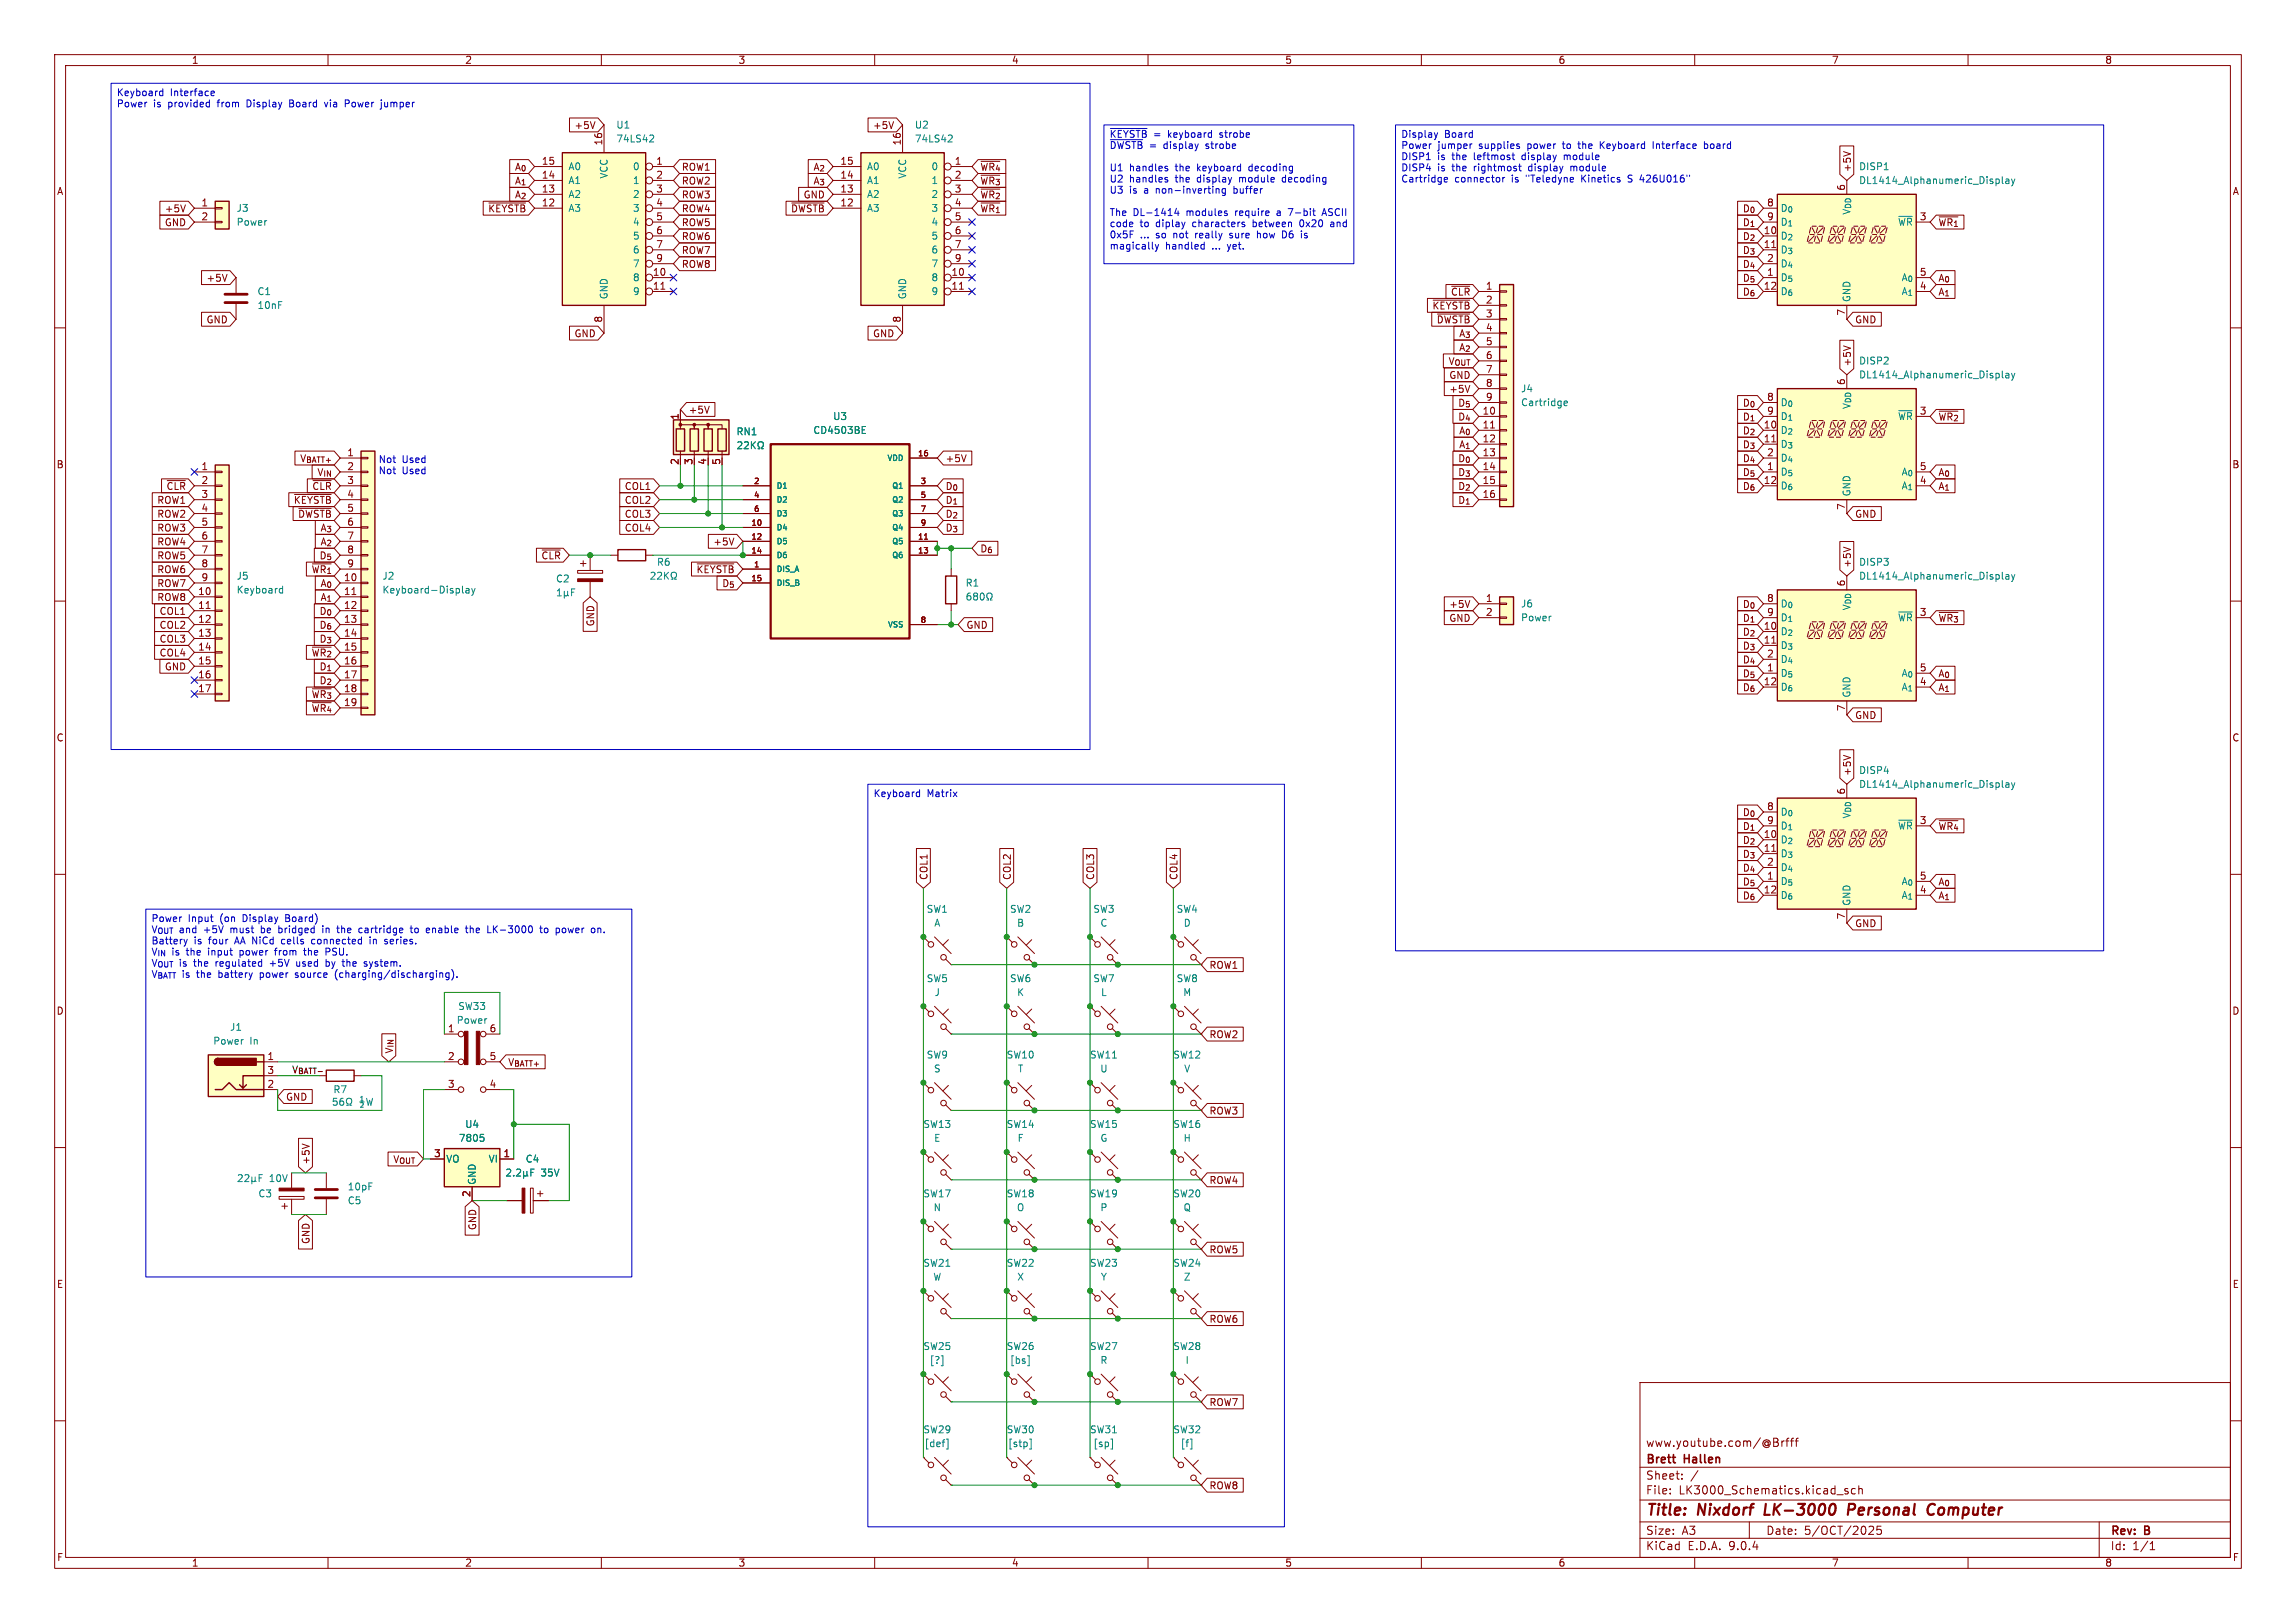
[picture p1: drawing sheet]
<svg xmlns="http://www.w3.org/2000/svg" width="420mm" height="297mm" viewBox="0 0 420 297" stroke-linecap="round" stroke-linejoin="round" font-family="sans-serif">
<defs><g id="words">
<g font-size="2.8" fill="#840000">
<text x="301" y="277.9">Title:</text>
<text x="310.6" y="277.9">Nixdorf</text>
<text x="323.6" y="277.9">LK-3000</text>
<text x="339.7" y="277.9">Personal</text>
<text x="355" y="277.9">Computer</text>
</g>
<g font-size="2.1" fill="#840000">
<text x="301" y="268.2">Brett</text>
<text x="301" y="265">www.youtube.com/@Brfff</text>
<text x="308.2" y="268.2">Hallen</text>
<text x="301" y="273.7">File:</text>
<text x="301" y="271">Sheet:</text>
<text x="307.1" y="273.7">LK3000_Schematics.kicad_sch</text>
<text x="301" y="281.1">Size:</text>
<text x="307.6" y="281.1">A3</text>
<text x="323" y="281.1">Date:</text>
<text x="330" y="281.1">5/OCT/2025</text>
<text x="386" y="281.3">Rev:</text>
<text x="392.4" y="281.3">B</text>
<text x="301" y="283.9">KiCad</text>
<text x="308.7" y="283.9">E.D.A.</text>
<text x="316.3" y="283.9">9.0.4</text>
<text x="386" y="283.9">Id:</text>
<text x="390.1" y="283.9">1/1</text>
</g>
<g font-size="1.8" fill="#840000">
<text x="35" y="11.9">1</text>
<text x="85" y="11.9">2</text>
<text x="135" y="11.9">3</text>
<text x="185" y="11.9">4</text>
<text x="235" y="11.9">5</text>
<text x="285" y="11.9">6</text>
<text x="335" y="11.9">7</text>
<text x="385" y="11.9">8</text>
<text x="105" y="23.8">+5V</text>
<text x="159.6" y="23.8">+5V</text>
<text x="110.2" y="26.7" transform="rotate(-90 110.2 26.7)">16</text>
<text x="164.8" y="26.7" transform="rotate(-90 164.8 26.7)">16</text>
<text x="10.3" y="35.9">A</text>
<text x="94.1" y="31.4">A_{0}</text>
<text x="94.1" y="34">A_{1}</text>
<text x="99" y="30.2">15</text>
<text x="99" y="32.8">14</text>
<text x="99" y="35.3">13</text>
<text x="119.9" y="30.2">1</text>
<text x="119.9" y="32.8">2</text>
<text x="119.9" y="35.3">3</text>
<text x="124.6" y="31.4">ROW1</text>
<text x="124.6" y="34">ROW2</text>
<text x="148.7" y="31.4">A_{2}</text>
<text x="148.7" y="34">A_{3}</text>
<text x="153.6" y="30.2">15</text>
<text x="153.6" y="32.8">14</text>
<text x="153.6" y="35.3">13</text>
<text x="174.6" y="30.2">1</text>
<text x="174.6" y="32.8">2</text>
<text x="174.6" y="35.3">3</text>
<text x="179.2" y="34">~{WR_{3}}</text>
<text x="179.2" y="31.4">~{WR_{4}}</text>
<text x="337.6" y="35" transform="rotate(-90 337.6 35)">6</text>
<text x="338.8" y="31.6" transform="rotate(-90 338.8 31.6)">+5V</text>
<text x="408.3" y="35.9">A</text>
<text x="30.1" y="41.6">GND</text>
<text x="30.1" y="39.1">+5V</text>
<text x="36.8" y="37.8">1</text>
<text x="36.8" y="40.4">2</text>
<text x="89.2" y="39.1">~{KEYSTB}</text>
<text x="94.1" y="36.5">A_{2}</text>
<text x="99" y="37.8">12</text>
<text x="119.9" y="37.8">4</text>
<text x="119.9" y="40.4">5</text>
<text x="124.6" y="41.6">ROW5</text>
<text x="124.6" y="36.5">ROW3</text>
<text x="124.6" y="39.1">ROW4</text>
<text x="144.6" y="39.1">~{DWSTB}</text>
<text x="146.9" y="36.5">GND</text>
<text x="153.6" y="37.8">12</text>
<text x="174.6" y="37.8">4</text>
<text x="174.6" y="40.4">5</text>
<text x="179.2" y="36.5">~{WR_{2}}</text>
<text x="179.2" y="39.1">~{WR_{1}}</text>
<text x="318.7" y="39.1">D_{0}</text>
<text x="318.7" y="41.6">D_{1}</text>
<text x="323.1" y="37.8">8</text>
<text x="323.1" y="40.4">9</text>
<text x="351.1" y="40.4">3</text>
<text x="354.5" y="41.6">~{WR_{1}}</text>
<text x="119.9" y="42.9">6</text>
<text x="119.9" y="45.5">7</text>
<text x="124.6" y="46.7">ROW7</text>
<text x="124.6" y="44.1">ROW6</text>
<text x="174.6" y="42.9">6</text>
<text x="174.6" y="45.5">7</text>
<text x="318.7" y="44.1">D_{2}</text>
<text x="318.7" y="46.7">D_{3}</text>
<text x="322.5" y="42.9">10</text>
<text x="322.5" y="45.5">11</text>
<text x="37.7" y="51.8">+5V</text>
<text x="119.3" y="50.5">10</text>
<text x="119.3" y="53.1">11</text>
<text x="119.9" y="48">9</text>
<text x="124.6" y="49.2">ROW8</text>
<text x="173.9" y="50.5">10</text>
<text x="173.9" y="53.1">11</text>
<text x="174.6" y="48">9</text>
<text x="271.7" y="53.1">1</text>
<text x="318.7" y="49.2">D_{4}</text>
<text x="318.7" y="51.8">D_{5}</text>
<text x="322.5" y="53.1">12</text>
<text x="323.1" y="48">2</text>
<text x="323.1" y="50.5">1</text>
<text x="351.1" y="50.5">5</text>
<text x="351.1" y="53.1">4</text>
<text x="354.5" y="51.8">A_{0}</text>
<text x="37.7" y="59.4">GND</text>
<text x="110.2" y="59.1" transform="rotate(-90 110.2 59.1)">8</text>
<text x="164.8" y="59.1" transform="rotate(-90 164.8 59.1)">8</text>
<text x="261.9" y="56.8">~{KEYSTB}</text>
<text x="262.7" y="59.4">~{DWSTB}</text>
<text x="265.3" y="54.3">~{CLR}</text>
<text x="271.7" y="55.6">2</text>
<text x="271.7" y="58.2">3</text>
<text x="318.7" y="54.3">D_{6}</text>
<text x="337.6" y="57.9" transform="rotate(-90 337.6 57.9)">7</text>
<text x="339.2" y="59.4">GND</text>
<text x="354.5" y="54.3">A_{1}</text>
<text x="105" y="61.9">GND</text>
<text x="159.6" y="61.9">GND</text>
<text x="266.8" y="61.9">A_{3}</text>
<text x="266.8" y="64.5">A_{2}</text>
<text x="271.7" y="60.7">4</text>
<text x="271.7" y="63.2">5</text>
<text x="271.7" y="65.8">6</text>
<text x="264.8" y="67">V_{OUT}</text>
<text x="265" y="69.5">GND</text>
<text x="271.7" y="68.3">7</text>
<text x="271.7" y="70.9">8</text>
<text x="337.6" y="70.6" transform="rotate(-90 337.6 70.6)">6</text>
<text x="338.8" y="67.2" transform="rotate(-90 338.8 67.2)">+5V</text>
<text x="124.2" y="76.9" transform="rotate(-90 124.2 76.9)">1</text>
<text x="125.9" y="75.9">+5V</text>
<text x="265" y="72.1">+5V</text>
<text x="266.6" y="77.2">D_{4}</text>
<text x="266.6" y="74.6">D_{5}</text>
<text x="271.1" y="75.9">10</text>
<text x="271.7" y="73.4">9</text>
<text x="318.7" y="77.2">D_{1}</text>
<text x="318.7" y="74.6">D_{0}</text>
<text x="323.1" y="73.4">8</text>
<text x="323.1" y="75.9">9</text>
<text x="351.1" y="75.9">3</text>
<text x="354.5" y="77.2">~{WR_{2}}</text>
<text x="63.4" y="83.6">1</text>
<text x="266.8" y="79.7">A_{0}</text>
<text x="266.8" y="82.2">A_{1}</text>
<text x="271.1" y="78.5">11</text>
<text x="271.1" y="81">12</text>
<text x="271.1" y="83.6">13</text>
<text x="318.7" y="79.7">D_{2}</text>
<text x="318.7" y="82.2">D_{3}</text>
<text x="322.5" y="78.5">10</text>
<text x="322.5" y="81">11</text>
<text x="323.1" y="83.6">2</text>
<text x="10.3" y="85.9">B</text>
<text x="30.4" y="89.9">~{CLR}</text>
<text x="36.8" y="86.1">1</text>
<text x="36.8" y="88.6">2</text>
<text x="54.8" y="84.8">V_{BATT+}</text>
<text x="57" y="89.9">~{CLR}</text>
<text x="57.9" y="87.3">V_{IN}</text>
<text x="63.4" y="86.1">2</text>
<text x="63.4" y="88.6">3</text>
<text x="114.2" y="89.9">COL1</text>
<text x="124.2" y="85.2" transform="rotate(-90 124.2 85.2)">2</text>
<text x="126.7" y="85.2" transform="rotate(-90 126.7 85.2)">3</text>
<text x="129.3" y="85.2" transform="rotate(-90 129.3 85.2)">4</text>
<text x="131.8" y="85.2" transform="rotate(-90 131.8 85.2)">5</text>
<text x="172.9" y="84.8">+5V</text>
<text x="172.9" y="89.9">D_{0}</text>
<text x="266.6" y="89.9">D_{2}</text>
<text x="266.6" y="84.8">D_{0}</text>
<text x="266.6" y="87.3">D_{3}</text>
<text x="271.1" y="86.1">14</text>
<text x="271.1" y="88.6">15</text>
<text x="318.7" y="84.8">D_{4}</text>
<text x="318.7" y="87.3">D_{5}</text>
<text x="318.7" y="89.9">D_{6}</text>
<text x="322.5" y="88.6">12</text>
<text x="323.1" y="86.1">1</text>
<text x="351.1" y="86.1">5</text>
<text x="351.1" y="88.6">4</text>
<text x="354.5" y="87.3">A_{0}</text>
<text x="354.5" y="89.9">A_{1}</text>
<text x="408.2" y="85.9">B</text>
<text x="28.7" y="94.9">ROW2</text>
<text x="28.7" y="92.4">ROW1</text>
<text x="36.8" y="91.2">3</text>
<text x="36.8" y="93.7">4</text>
<text x="53.6" y="92.4">~{KEYSTB}</text>
<text x="54.4" y="94.9">~{DWSTB}</text>
<text x="63.4" y="91.2">4</text>
<text x="63.4" y="93.7">5</text>
<text x="114.2" y="94.9">COL3</text>
<text x="114.2" y="92.4">COL2</text>
<text x="172.9" y="92.4">D_{1}</text>
<text x="172.9" y="94.9">D_{2}</text>
<text x="266.6" y="92.4">D_{1}</text>
<text x="271.1" y="91.2">16</text>
<text x="337.6" y="93.4" transform="rotate(-90 337.6 93.4)">7</text>
<text x="339.2" y="94.9">GND</text>
<text x="28.7" y="97.5">ROW3</text>
<text x="28.7" y="100">ROW4</text>
<text x="36.8" y="96.3">5</text>
<text x="36.8" y="98.8">6</text>
<text x="36.8" y="101.3">7</text>
<text x="58.5" y="100">A_{2}</text>
<text x="58.5" y="97.5">A_{3}</text>
<text x="63.4" y="96.3">6</text>
<text x="63.4" y="98.8">7</text>
<text x="63.4" y="101.3">8</text>
<text x="114.2" y="97.5">COL4</text>
<text x="130.4" y="100">+5V</text>
<text x="172.9" y="97.5">D_{3}</text>
<text x="179.2" y="101.3">D_{6}</text>
<text x="28.7" y="102.6">ROW5</text>
<text x="28.7" y="107.6">ROW7</text>
<text x="28.7" y="105.1">ROW6</text>
<text x="36.8" y="103.9">8</text>
<text x="36.8" y="106.4">9</text>
<text x="56.9" y="105.1">~{WR_{1}}</text>
<text x="58.3" y="102.6">D_{5}</text>
<text x="58.5" y="107.6">A_{0}</text>
<text x="62.8" y="106.4">10</text>
<text x="63.4" y="103.9">9</text>
<text x="98.9" y="102.6">~{CLR}</text>
<text x="127.3" y="105.1">~{KEYSTB}</text>
<text x="132" y="107.6">D_{5}</text>
<text x="337.6" y="107.4" transform="rotate(-90 337.6 107.4)">6</text>
<text x="338.8" y="104" transform="rotate(-90 338.8 104)">+5V</text>
<text x="28.7" y="110.2">ROW8</text>
<text x="29.1" y="112.7">COL1</text>
<text x="36.2" y="109">10</text>
<text x="36.2" y="111.5">11</text>
<text x="58.3" y="112.7">D_{0}</text>
<text x="58.5" y="110.2">A_{1}</text>
<text x="62.8" y="109">11</text>
<text x="62.8" y="111.5">12</text>
<text x="265" y="111.4">+5V</text>
<text x="265" y="114">GND</text>
<text x="271.7" y="110.2">1</text>
<text x="271.7" y="112.8">2</text>
<text x="318.7" y="114">D_{1}</text>
<text x="318.7" y="111.4">D_{0}</text>
<text x="323.1" y="110.2">8</text>
<text x="323.1" y="112.8">9</text>
<text x="351.1" y="112.8">3</text>
<text x="354.5" y="114">~{WR_{3}}</text>
<text x="29.1" y="117.8">COL3</text>
<text x="29.1" y="115.3">COL2</text>
<text x="36.2" y="114">12</text>
<text x="36.2" y="116.6">13</text>
<text x="36.2" y="119.1">14</text>
<text x="58.3" y="115.3">D_{6}</text>
<text x="58.3" y="117.8">D_{3}</text>
<text x="62.8" y="114">13</text>
<text x="62.8" y="116.6">14</text>
<text x="62.8" y="119.1">15</text>
<text x="108.9" y="114.7" transform="rotate(-90 108.9 114.7)">GND</text>
<text x="176.7" y="115.3">GND</text>
<text x="318.7" y="119.1">D_{3}</text>
<text x="318.7" y="116.5">D_{2}</text>
<text x="322.5" y="115.3">10</text>
<text x="322.5" y="117.9">11</text>
<text x="29.1" y="120.3">COL4</text>
<text x="30.1" y="122.9">GND</text>
<text x="36.2" y="121.7">15</text>
<text x="36.2" y="124.2">16</text>
<text x="56.9" y="120.3">~{WR_{2}}</text>
<text x="58.3" y="125.4">D_{2}</text>
<text x="58.3" y="122.9">D_{1}</text>
<text x="62.8" y="121.7">16</text>
<text x="62.8" y="124.2">17</text>
<text x="318.7" y="121.6">D_{4}</text>
<text x="318.7" y="124.1">D_{5}</text>
<text x="322.5" y="125.5">12</text>
<text x="323.1" y="120.4">2</text>
<text x="323.1" y="122.9">1</text>
<text x="351.1" y="122.9">5</text>
<text x="351.1" y="125.5">4</text>
<text x="354.5" y="124.1">A_{0}</text>
<text x="36.2" y="126.7">17</text>
<text x="56.9" y="130.5">~{WR_{4}}</text>
<text x="56.9" y="128">~{WR_{3}}</text>
<text x="62.8" y="126.7">18</text>
<text x="62.8" y="129.3">19</text>
<text x="318.7" y="126.7">D_{6}</text>
<text x="337.6" y="130.2" transform="rotate(-90 337.6 130.2)">7</text>
<text x="339.2" y="131.8">GND</text>
<text x="354.5" y="126.7">A_{1}</text>
<text x="10.3" y="135.9">C</text>
<text x="408.2" y="135.9">C</text>
<text x="338.8" y="142.1" transform="rotate(-90 338.8 142.1)">+5V</text>
<text x="318.7" y="149.5">D_{0}</text>
<text x="323.1" y="148.3">8</text>
<text x="337.6" y="145.5" transform="rotate(-90 337.6 145.5)">6</text>
<text x="318.7" y="154.6">D_{2}</text>
<text x="318.7" y="152.1">D_{1}</text>
<text x="322.5" y="153.4">10</text>
<text x="322.5" y="156">11</text>
<text x="323.1" y="150.9">9</text>
<text x="351.1" y="150.9">3</text>
<text x="354.5" y="152.1">~{WR_{4}}</text>
<text x="169.9" y="161.1" transform="rotate(-90 169.9 161.1)">COL1</text>
<text x="185.1" y="161.1" transform="rotate(-90 185.1 161.1)">COL2</text>
<text x="200.3" y="161.1" transform="rotate(-90 200.3 161.1)">COL3</text>
<text x="215.6" y="161.1" transform="rotate(-90 215.6 161.1)">COL4</text>
<text x="318.7" y="157.2">D_{3}</text>
<text x="318.7" y="159.7">D_{4}</text>
<text x="323.1" y="158.5">2</text>
<text x="323.1" y="161">1</text>
<text x="351.1" y="161">5</text>
<text x="318.7" y="162.2">D_{5}</text>
<text x="318.7" y="164.8">D_{6}</text>
<text x="322.5" y="163.6">12</text>
<text x="351.1" y="163.6">4</text>
<text x="354.5" y="164.8">A_{1}</text>
<text x="354.5" y="162.2">A_{0}</text>
<text x="337.6" y="168.3" transform="rotate(-90 337.6 168.3)">7</text>
<text x="339.2" y="169.9">GND</text>
<text x="221.1" y="177.5">ROW1</text>
<text x="10.3" y="185.9">D</text>
<text x="408.2" y="185.9">D</text>
<text x="81.8" y="189">1</text>
<text x="89.5" y="189">6</text>
<text x="221.1" y="190.2">ROW2</text>
<text x="48.8" y="194.1">1</text>
<text x="48.8" y="196.6">3</text>
<text x="72.1" y="192.9" transform="rotate(-90 72.1 192.9)">V_{IN}</text>
<text x="81.8" y="194.1">2</text>
<text x="89.5" y="194.1">5</text>
<text x="92.9" y="195.3">V_{BATT+}</text>
<text x="48.8" y="199.1">2</text>
<text x="52.2" y="201.6">GND</text>
<text x="81.8" y="199.1">3</text>
<text x="89.5" y="199.1">4</text>
<text x="221.1" y="204.2">ROW3</text>
<text x="56.8" y="213.2" transform="rotate(-90 56.8 213.2)">+5V</text>
<text x="79.3" y="211.8">3</text>
<text x="92" y="211.8">1</text>
<text x="86.1" y="219.1" transform="rotate(-90 86.1 219.1)">2</text>
<text x="221.1" y="216.9">ROW4</text>
<text x="56.8" y="227.8" transform="rotate(-90 56.8 227.8)">GND</text>
<text x="87.3" y="225.2" transform="rotate(-90 87.3 225.2)">GND</text>
<text x="221.1" y="229.6">ROW5</text>
<text x="10.3" y="235.9">E</text>
<text x="408.3" y="235.9">E</text>
<text x="221.1" y="242.3">ROW6</text>
<text x="221.1" y="257.5">ROW7</text>
<text x="221.1" y="272.7">ROW8</text>
<text x="10.3" y="285.9">F</text>
<text x="35" y="286.9">1</text>
<text x="85" y="286.9">2</text>
<text x="135" y="286.9">3</text>
<text x="185" y="286.9">4</text>
<text x="235" y="286.9">5</text>
<text x="285" y="286.9">6</text>
<text x="335" y="286.9">7</text>
<text x="385" y="286.9">8</text>
<text x="408.3" y="285.9">F</text>
</g>
<g font-size="1.8" fill="#0000c2">
<text x="21.3" y="17.9">Keyboard</text>
<text x="31.2" y="17.9">Interface</text>
<text x="21.3" y="20">Power</text>
<text x="28.1" y="20">is</text>
<text x="30.9" y="20">provided</text>
<text x="40.1" y="20">from</text>
<text x="45.6" y="20">Display</text>
<text x="53.6" y="20">Board</text>
<text x="60.3" y="20">via</text>
<text x="64.2" y="20">Power</text>
<text x="71" y="20">jumper</text>
<text x="202.9" y="25.5">~{KEYSTB}</text>
<text x="202.9" y="27.6">~{DWSTB}</text>
<text x="210.2" y="27.6">=</text>
<text x="211" y="25.5">=</text>
<text x="213" y="27.6">display</text>
<text x="213.8" y="25.5">keyboard</text>
<text x="220.8" y="27.6">strobe</text>
<text x="223.4" y="25.5">strobe</text>
<text x="256.2" y="25.5">Display</text>
<text x="256.2" y="27.6">Power</text>
<text x="256.2" y="29.6">DISP1</text>
<text x="263" y="29.6">is</text>
<text x="263" y="27.6">jumper</text>
<text x="264.2" y="25.5">Board</text>
<text x="265.8" y="29.6">the</text>
<text x="269.9" y="29.6">leftmost</text>
<text x="270.7" y="27.6">supplies</text>
<text x="278.9" y="29.6">display</text>
<text x="279.7" y="27.6">power</text>
<text x="286.4" y="27.6">to</text>
<text x="286.8" y="29.6">module</text>
<text x="289.4" y="27.6">the</text>
<text x="293.5" y="27.6">Keyboard</text>
<text x="303.4" y="27.6">Interface</text>
<text x="313" y="27.6">board</text>
<text x="202.9" y="31.7">U1</text>
<text x="202.9" y="33.7">U2</text>
<text x="202.9" y="35.8">U3</text>
<text x="206.6" y="31.7">handles</text>
<text x="206.6" y="33.7">handles</text>
<text x="206.6" y="35.8">is</text>
<text x="209.4" y="35.8">a</text>
<text x="211.7" y="35.8">non-inverting</text>
<text x="215.1" y="31.7">the</text>
<text x="215.1" y="33.7">the</text>
<text x="219.3" y="31.7">keyboard</text>
<text x="219.3" y="33.7">display</text>
<text x="226.1" y="35.8">buffer</text>
<text x="227.2" y="33.7">module</text>
<text x="228.9" y="31.7">decoding</text>
<text x="235.2" y="33.7">decoding</text>
<text x="256.2" y="31.7">DISP4</text>
<text x="256.2" y="33.7">Cartridge</text>
<text x="263" y="31.7">is</text>
<text x="265.8" y="31.7">the</text>
<text x="266.1" y="33.7">connector</text>
<text x="269.9" y="31.7">rightmost</text>
<text x="276.6" y="33.7">is</text>
<text x="279.4" y="33.7">&quot;Teledyne</text>
<text x="280.1" y="31.7">display</text>
<text x="288" y="31.7">module</text>
<text x="289.8" y="33.7">Kinetics</text>
<text x="298.5" y="33.7">S 426U016&quot;</text>
<text x="202.9" y="39.9">The</text>
<text x="202.9" y="41.9">code</text>
<text x="207.3" y="39.9">DL-1414</text>
<text x="208.5" y="41.9">to</text>
<text x="211.6" y="41.9">diplay</text>
<text x="217.1" y="39.9">modules</text>
<text x="218.4" y="41.9">characters</text>
<text x="226.2" y="39.9">require</text>
<text x="229.6" y="41.9">between</text>
<text x="234.1" y="39.9">a</text>
<text x="236.4" y="39.9">7-bit</text>
<text x="238.4" y="41.9">0x20</text>
<text x="242.8" y="39.9">ASCII</text>
<text x="244.3" y="41.9">and</text>
<text x="202.9" y="43.9">0x5F</text>
<text x="202.9" y="46">magically</text>
<text x="208.6" y="43.9">...</text>
<text x="211.6" y="43.9">so</text>
<text x="213.2" y="46">handled</text>
<text x="214.9" y="43.9">not</text>
<text x="219.1" y="43.9">really</text>
<text x="221.9" y="46">...</text>
<text x="224.8" y="46">yet.</text>
<text x="225.6" y="43.9">sure</text>
<text x="230.8" y="43.9">how</text>
<text x="235.6" y="43.9">D6</text>
<text x="239.3" y="43.9">is</text>
<text x="69.2" y="84.9">Not</text>
<text x="69.2" y="87">Not</text>
<text x="73.5" y="84.9">Used</text>
<text x="73.5" y="87">Used</text>
<text x="159.7" y="146.2">Keyboard</text>
<text x="169.6" y="146.2">Matrix</text>
<text x="27.6" y="169">Power</text>
<text x="27.6" y="171.1">V_{OUT}</text>
<text x="27.6" y="173.1">Battery</text>
<text x="32.8" y="171.1">and</text>
<text x="34.4" y="169">Input</text>
<text x="35.5" y="173.1">is</text>
<text x="37.4" y="171.1">+5V</text>
<text x="38.3" y="173.1">four</text>
<text x="40.4" y="169">(on</text>
<text x="42.4" y="171.1">must</text>
<text x="43.3" y="173.1">AA NiCd</text>
<text x="44.7" y="169">Display</text>
<text x="48.2" y="171.1">be</text>
<text x="51.6" y="171.1">bridged</text>
<text x="52.2" y="173.1">cells</text>
<text x="52.7" y="169">Board)</text>
<text x="57.9" y="173.1">connected</text>
<text x="59.9" y="171.1">in</text>
<text x="62.8" y="171.1">the</text>
<text x="66.9" y="171.1">cartridge</text>
<text x="68.7" y="173.1">in</text>
<text x="71.6" y="173.1">series.</text>
<text x="76.6" y="171.1">to</text>
<text x="79.7" y="171.1">enable</text>
<text x="87.1" y="171.1">the</text>
<text x="91.3" y="171.1">LK-3000</text>
<text x="101.1" y="171.1">to</text>
<text x="104.2" y="171.1">power</text>
<text x="27.6" y="175.2">V_{IN}</text>
<text x="27.6" y="177.2">V_{OUT} the</text>
<text x="27.6" y="179.3">V_{BATT} the</text>
<text x="31.4" y="175.2">is</text>
<text x="32.8" y="177.2">is</text>
<text x="33.3" y="179.3">is</text>
<text x="34.2" y="175.2">the</text>
<text x="38.4" y="175.2">input</text>
<text x="39.7" y="177.2">regulated</text>
<text x="40.3" y="179.3">battery</text>
<text x="44.3" y="175.2">power</text>
<text x="48" y="179.3">power</text>
<text x="49.8" y="177.2">+5V</text>
<text x="51" y="175.2">from</text>
<text x="54.7" y="179.3">source</text>
<text x="54.9" y="177.2">used</text>
<text x="56.5" y="175.2">the</text>
<text x="60.5" y="177.2">by</text>
<text x="60.6" y="175.2">PSU.</text>
<text x="62.2" y="179.3">(charging/discharging).</text>
<text x="63.8" y="177.2">the</text>
<text x="67.9" y="177.2">system.</text>
</g>
<g font-size="1.8" fill="#008484">
<text x="112.6" y="23.7">U1</text>
<text x="167.3" y="23.7">U2</text>
<text x="112.6" y="26.3">74LS42</text>
<text x="167.3" y="26.3">74LS42</text>
<text x="103.9" y="31.3">A0</text>
<text x="103.9" y="33.9">A1</text>
<text x="111.4" y="32.8" transform="rotate(-90 111.4 32.8)">VCC</text>
<text x="115.7" y="31.3">0</text>
<text x="115.7" y="33.9">1</text>
<text x="158.5" y="31.3">A0</text>
<text x="158.5" y="33.9">A1</text>
<text x="166" y="32.8" transform="rotate(-90 166 32.8)">VCC</text>
<text x="170.3" y="31.3">0</text>
<text x="170.3" y="33.9">1</text>
<text x="340" y="33.9">DL1414_Alphanumeric_Display</text>
<text x="340" y="31.3">DISP1</text>
<text x="43.2" y="39">J3</text>
<text x="43.2" y="41.5">Power</text>
<text x="103.9" y="36.4">A2</text>
<text x="103.9" y="39">A3</text>
<text x="115.7" y="36.4">2</text>
<text x="115.7" y="39">3</text>
<text x="115.7" y="41.5">4</text>
<text x="158.5" y="36.4">A2</text>
<text x="158.5" y="39">A3</text>
<text x="170.3" y="36.4">2</text>
<text x="170.3" y="39">3</text>
<text x="170.3" y="41.5">4</text>
<text x="325.6" y="39">D_{0}</text>
<text x="325.6" y="41.5">D_{1}</text>
<text x="338.7" y="39.4" transform="rotate(-90 338.7 39.4)">V_{DD}</text>
<text x="347.1" y="41.5">~{WR}</text>
<text x="115.7" y="44">5</text>
<text x="115.7" y="46.6">6</text>
<text x="170.3" y="44">5</text>
<text x="170.3" y="46.6">6</text>
<text x="325.6" y="44">D_{2}</text>
<text x="325.6" y="46.6">D_{3}</text>
<text x="115.7" y="49.1">7</text>
<text x="115.7" y="51.7">8</text>
<text x="170.3" y="49.1">7</text>
<text x="170.3" y="51.7">8</text>
<text x="325.6" y="49.1">D_{4}</text>
<text x="325.6" y="51.7">D_{5}</text>
<text x="347.7" y="51.7">A_{0}</text>
<text x="47" y="54.2">C1</text>
<text x="47" y="56.7">10nF</text>
<text x="111.4" y="54.9" transform="rotate(-90 111.4 54.9)">GND</text>
<text x="115.7" y="54.2">9</text>
<text x="166" y="54.9" transform="rotate(-90 166 54.9)">GND</text>
<text x="170.3" y="54.2">9</text>
<text x="325.6" y="54.2">D_{6}</text>
<text x="338.7" y="55.4" transform="rotate(-90 338.7 55.4)">GND</text>
<text x="347.7" y="54.2">A_{1}</text>
<text x="278.1" y="72">J4</text>
<text x="340" y="69.4">DL1414_Alphanumeric_Display</text>
<text x="340" y="66.9">DISP2</text>
<text x="152.3" y="77.1">U3</text>
<text x="278.1" y="74.5">Cartridge</text>
<text x="325.6" y="74.5">D_{0}</text>
<text x="325.6" y="77.1">D_{1}</text>
<text x="338.7" y="75" transform="rotate(-90 338.7 75)">V_{DD}</text>
<text x="347.1" y="77.1">~{WR}</text>
<text x="134.6" y="79.9">RN1</text>
<text x="148.7" y="79.6">CD4503BE</text>
<text x="325.6" y="79.6">D_{2}</text>
<text x="325.6" y="82.1">D_{3}</text>
<text x="325.6" y="84.7">D_{4}</text>
<text x="325.6" y="87.2">D_{5}</text>
<text x="325.6" y="89.8">D_{6}</text>
<text x="347.7" y="87.2">A_{0}</text>
<text x="347.7" y="89.8">A_{1}</text>
<text x="338.7" y="90.9" transform="rotate(-90 338.7 90.9)">GND</text>
<text x="43.2" y="106.3">J5</text>
<text x="69.9" y="106.3">J2</text>
<text x="101.6" y="106.8">C2</text>
<text x="120.1" y="103.7">R6</text>
<text x="176.5" y="107.5">R1</text>
<text x="340" y="106.3">DL1414_Alphanumeric_Display</text>
<text x="340" y="103.7">DISP3</text>
<text x="43.2" y="108.8">Keyboard</text>
<text x="69.9" y="108.8">Keyboard-Display</text>
<text x="278.1" y="111.4">J6</text>
<text x="278.1" y="113.9">Power</text>
<text x="325.6" y="111.4">D_{0}</text>
<text x="325.6" y="113.9">D_{1}</text>
<text x="338.7" y="111.8" transform="rotate(-90 338.7 111.8)">V_{DD}</text>
<text x="347.1" y="113.9">~{WR}</text>
<text x="325.6" y="116.4">D_{2}</text>
<text x="325.6" y="119">D_{3}</text>
<text x="325.6" y="121.5">D_{4}</text>
<text x="325.6" y="124.1">D_{5}</text>
<text x="347.7" y="124.1">A_{0}</text>
<text x="325.6" y="126.6">D_{6}</text>
<text x="338.7" y="127.8" transform="rotate(-90 338.7 127.8)">GND</text>
<text x="347.7" y="126.6">A_{1}</text>
<text x="340" y="141.8">DISP4</text>
<text x="325.6" y="149.5">D_{0}</text>
<text x="338.7" y="149.9" transform="rotate(-90 338.7 149.9)">V_{DD}</text>
<text x="340" y="144.4">DL1414_Alphanumeric_Display</text>
<text x="325.6" y="152">D_{1}</text>
<text x="325.6" y="154.5">D_{2}</text>
<text x="347.1" y="152">~{WR}</text>
<text x="325.6" y="157.1">D_{3}</text>
<text x="325.6" y="159.6">D_{4}</text>
<text x="169.4" y="167.2">SW1</text>
<text x="184.7" y="167.2">SW2</text>
<text x="199.9" y="167.2">SW3</text>
<text x="215.1" y="167.2">SW4</text>
<text x="325.6" y="162.2">D_{5}</text>
<text x="325.6" y="164.7">D_{6}</text>
<text x="338.7" y="165.9" transform="rotate(-90 338.7 165.9)">GND</text>
<text x="347.7" y="162.2">A_{0}</text>
<text x="347.7" y="164.7">A_{1}</text>
<text x="170.8" y="169.8">A</text>
<text x="186" y="169.8">B</text>
<text x="201.2" y="169.8">C</text>
<text x="216.4" y="169.8">D</text>
<text x="169.4" y="179.9">SW5</text>
<text x="184.7" y="179.9">SW6</text>
<text x="199.9" y="179.9">SW7</text>
<text x="215.1" y="179.9">SW8</text>
<text x="83.7" y="185">SW33</text>
<text x="170.9" y="182.5">J</text>
<text x="186" y="182.5">K</text>
<text x="201.3" y="182.5">L</text>
<text x="216.3" y="182.5">M</text>
<text x="38.9" y="191.4">Power</text>
<text x="42" y="188.8">J1</text>
<text x="45.7" y="191.4">In</text>
<text x="83.4" y="187.6">Power</text>
<text x="169.4" y="193.9">SW9</text>
<text x="170.7" y="196.4">S</text>
<text x="184" y="193.9">SW10</text>
<text x="186.1" y="196.4">T</text>
<text x="199.3" y="193.9">SW11</text>
<text x="201.2" y="196.4">U</text>
<text x="214.5" y="193.9">SW12</text>
<text x="216.5" y="196.4">V</text>
<text x="60.9" y="200.3">R7</text>
<text x="83.8" y="209.1">7805</text>
<text x="85" y="206.6">U4</text>
<text x="168.8" y="206.6">SW13</text>
<text x="170.8" y="209.1">E</text>
<text x="184" y="206.6">SW14</text>
<text x="186" y="209.1">F</text>
<text x="199.3" y="206.6">SW15</text>
<text x="201.2" y="209.1">G</text>
<text x="214.5" y="206.6">SW16</text>
<text x="216.4" y="209.1">H</text>
<text x="81.5" y="213">VO</text>
<text x="89.3" y="213">VI</text>
<text x="96.1" y="213">C4</text>
<text x="99" y="215.5">35V</text>
<text x="47.2" y="219.3">C3</text>
<text x="49.3" y="216.5">10V</text>
<text x="63.5" y="220.6">C5</text>
<text x="63.5" y="218">10pF</text>
<text x="87.2" y="216.9" transform="rotate(-90 87.2 216.9)">GND</text>
<text x="168.8" y="219.3">SW17</text>
<text x="170.7" y="221.8">N</text>
<text x="184" y="219.3">SW18</text>
<text x="185.9" y="221.8">O</text>
<text x="199.3" y="219.3">SW19</text>
<text x="201.2" y="221.8">P</text>
<text x="214.5" y="219.3">SW20</text>
<text x="216.4" y="221.8">Q</text>
<text x="168.8" y="232">SW21</text>
<text x="184" y="232">SW22</text>
<text x="199.3" y="232">SW23</text>
<text x="214.5" y="232">SW24</text>
<text x="170.6" y="234.5">W</text>
<text x="186" y="234.5">X</text>
<text x="201.3" y="234.5">Y</text>
<text x="216.5" y="234.5">Z</text>
<text x="168.8" y="247.2">SW25</text>
<text x="170" y="249.8">[?]</text>
<text x="184" y="247.2">SW26</text>
<text x="184.7" y="249.8">[bs]</text>
<text x="199.3" y="247.2">SW27</text>
<text x="201.2" y="249.8">R</text>
<text x="214.5" y="247.2">SW28</text>
<text x="216.8" y="249.8">I</text>
<text x="168.8" y="262.5">SW29</text>
<text x="184" y="262.5">SW30</text>
<text x="199.3" y="262.5">SW31</text>
<text x="214.5" y="262.5">SW32</text>
<text x="169" y="265">[def]</text>
<text x="184.3" y="265">[stp]</text>
<text x="199.9" y="265">[sp]</text>
<text x="215.9" y="265">[f]</text>
</g>
<text font-size="1.8" x="53.3" y="196.5">V_{BATT-}</text>
<text font-size="1.8" fill="#008400" x="71.8" y="213">V_{OUT}</text>
<g font-size="1.4" fill="#840000">
<text x="167.8" y="83.6">16</text>
<text x="137.8" y="88.6">2</text>
<text x="168.3" y="88.6">3</text>
<text x="137.8" y="91.2">4</text>
<text x="137.8" y="93.7">6</text>
<text x="168.3" y="91.2">5</text>
<text x="168.3" y="93.7">7</text>
<text x="137.3" y="96.3">10</text>
<text x="137.3" y="98.8">12</text>
<text x="137.3" y="101.3">14</text>
<text x="167.8" y="98.8">11</text>
<text x="167.8" y="101.3">13</text>
<text x="168.3" y="96.3">9</text>
<text x="137.3" y="106.4">15</text>
<text x="137.8" y="103.9">1</text>
<text x="168.3" y="114">8</text>
</g>
<g font-size="1.4" fill="#008484">
<text x="142" y="89.6">D1</text>
<text x="162.2" y="84.6">VDD</text>
<text x="163.1" y="89.6">Q1</text>
<text x="142" y="92.2">D2</text>
<text x="142" y="94.7">D3</text>
<text x="163.1" y="92.2">Q2</text>
<text x="163.1" y="94.7">Q3</text>
<text x="142" y="97.3">D4</text>
<text x="142" y="99.8">D5</text>
<text x="163.1" y="97.3">Q4</text>
<text x="163.1" y="99.8">Q5</text>
<text x="142" y="102.3">D6</text>
<text x="142" y="104.9">DIS_A</text>
<text x="142" y="107.4">DIS_B</text>
<text x="163.1" y="102.3">Q6</text>
<text x="162.3" y="115">VSS</text>
</g>
</g></defs>
<g fill="none" stroke="#840000" stroke-width=".18">
<path d="M10 10h400v277h-400zM12 12h396v273h-396zM60 10v2M110 10v2M160 10v2M210 10v2M260 10v2M310 10v2M360 10v2M10 60h2M408 60h2M10 110h2"/>
<path d="M408 110h2M10 160h2M408 160h2M10 210h2M408 210h2M300 253h108v32h-108zM10 260h2M184.1 266.7l1.1 1M184.1 266.7h.1M186.2 266.7l3 3M188.2 270.8l1 1M188.7 267.2l-1 1"/>
<path d="M189.2 271.8h.1M300 278.5h108M300 274.5h108M300 268.5h108M305.5 273.2v.2M305.5 272.5v.1M307.7 270.5v.2M307.7 269.8v.1M310.6 269.1l-1.3 1.9M320 278.5v3M325.2 264v.5M325.9 263.7v1"/>
<path d="M326.4 263.7l-.3 .1-.2 .2M326.7 263.7h.5M327.2 263.2l-.3 .2v1.3M327.5 263.7h.6M328.1 263.2l-.4 .2v1.3M328.4 263.7h.5M328.9 263.2l-.3 .2v1.3M336 273.5h1.2M338 272.5l-.3-.1-.3 .2 .1 .2 .5 .2v.3h-.6M339.4 272.5l-.5-.1-.2 .3v.4l.1 .2h.6M340 272.5l.2-.1 .4 .1 .1 .9M340 271.9v1.5"/>
<path d="M341.9 279.4l.5-.1 .3 .1v.3l-.9 1.1h.9M344.1 279.3h-.7l-.1 .7 .2-.1h.5l.2 .2-.1 .5-.2 .2-.6-.2M384 278.5v6.5M408 260h2M60 285v2M110 285v2M160 285v2M210 285v2M260 285v2M300 281.5h108M310 285v2M360 285v2"/>
<path d="M393.3 283.6h.9M393.3 282.5l.4-.4v1.5"/>
<circle cx="185.5" cy="268.1" r=".51"/>
<circle cx="187.8" cy="270.4" r=".51"/>
</g>
<path d="M323 275.2l-.2 2h.9M335.6 275.3a1.31 1.31 0 0 1 0 1.5M339 275.2h-.7l-.3 2M339.1 276.2l-1 .1M352.6 276.7a.66 .66 0 0 0 1.1 .3M353.9 275.4a.8 .8 0 0 0-.8-.1 .8 .8 0 0 0-.5 .8" fill="none" stroke="#840000" stroke-width=".4"/>
<path d="M188.3 263.3h.3v1.9h-.3" fill="none" stroke="#008484" stroke-width=".18"/>
<path d="M325.1 108h25.4v20.3h-25.4z" fill="#ffffc2"/>
<path d="M325.1 108h25.4v20.3h-25.4z" fill="none" stroke="#840000" stroke-width=".25"/>
<g fill="none" stroke="#840000" stroke-width=".18">
<path d="M322.6 110.5h2.5M322.6 113h2.5M322.6 115.6h2.5M322.6 118.1h2.5M324.1 117.7h.7M330.8 115.6l-.2 1M330.8 116.8h.8M331.1 115.3h.8M331.2 114l-.2 1.1M331.5 114l.5 1.1M331.5 113.8h.7M331.9 115.6l-1.1 1"/>
<path d="M332.1 116.8h.8M332.1 115.7l-.2 .9M332.4 115.6l.5 1M332.5 115.3h.7M332.5 114l-.3 .9M332.7 113.8h.8M333.4 115.6l-.3 1M333.5 114l-1 1.1M333.8 114l-.3 1.1M334.6 116.8h.8M334.6 115.6l-.2 1M334.9 115.3h.8"/>
<path d="M335 114l-.2 1.1M335.3 113.8h.7M335.3 114l.5 1.1M335.7 115.6l-1.1 1M335.9 116.8h.8M335.9 115.7l-.2 .9M336.2 115.6l.5 1M336.3 115.3h.8M336.3 114l-.3 .9M336.5 113.8h.8M337.2 115.6l-.3 1M337.3 114l-1 1.1"/>
<path d="M337.6 114l-.3 1.1M338.5 116.8h.7M338.5 115.6l-.3 1M338.7 115.3h.8M338.8 114l-.2 1.1M339.1 113.8h.8M339.1 114l.5 1.1M339.5 115.6l-1 1M339.7 116.8h.8M339.7 115.7l-.2 .9M340 115.6l.5 1M340.1 115.3h.8"/>
<path d="M340.1 114l-.2 .9M340.4 113.8h.7M341 115.6l-.3 1M341.1 114l-1 1.1M341.4 114l-.3 1.1M342.3 116.8h.7M342.3 115.6l-.3 1M342.5 115.3h.8M342.6 114l-.2 1.1M342.9 113.8h.8M342.9 114l.5 1.1M343.3 115.6l-1 1"/>
<path d="M343.5 116.8h.8M343.5 115.7l-.2 .9M343.8 115.6l.5 1M343.9 115.3h.8M343.9 114l-.2 .9M344.2 113.8h.7M344.8 115.6l-.2 1M344.9 114l-1 1.1M345.2 114l-.3 1.1M350.5 113h2.6M322.6 120.7h2.5M322.6 123.2h2.5"/>
<path d="M322.6 125.7h2.5M337.8 128.3v2.5M350.5 123.2h2.6M350.5 125.7h2.6M51.1 218.9h4.5v.6h-4.5zM53.3 214.6v2.8M53.3 219.5v2.7M51.6 220.7h1M52.1 220.2v1"/>
</g>
<g fill="none" stroke="#008484" stroke-width=".18">
<path d="M347.3 112h2.5M365.2 105.1l.4 .1 .1 .2v.5l-.5 .1M366.3 104.7v1.1l.1 .2M366.9 105.2h.5l.1 .8M367.5 105.4l-.5 .1-.1 .2 .1 .3 .5-.1M368 105.1l.3 .9M368.3 106l-.3 .4M368.6 105.1l-.3 .9M43.6 215.1l.5-.1 .2 .3-.8 .9h.8M44.8 215.1l.5-.1 .2 .3-.8 .9h.8M46.1 216l.2 .2h.2l.2-.2M46.1 215.4v1.2"/>
<path d="M46.7 216l.2 .2M46.7 215.4v.6M47.4 215.6h.4M48 215h-.6v1.2"/>
</g>
<path d="M51.1 217.4h4.5v.5h-4.5z" fill="#840000" stroke="#840000" stroke-width=".18"/>
<path d="M274.3 109.2h2.6v5.1h-2.6z" fill="#ffffc2"/>
<path d="M274.3 109.2h2.6v5.1h-2.6z" fill="none" stroke="#840000" stroke-width=".25"/>
<g fill="none" stroke="#840000" stroke-width=".18">
<path d="M270.5 110.5h3.8M270.5 113h3.8M274.3 110.4h1.3v.2h-1.3zM274.3 112.9h1.3v.3h-1.3zM184.1 210.8l1.1 1M184.1 210.8h.1M186.2 210.8l3 3.1M188.2 214.9l1 1M188.7 211.3l-1 1M189.2 215.9h.1M199.4 210.8l1 1M199.4 210.8h.1"/>
<path d="M201.4 210.8l3.1 3.1M203.5 214.9l1 1M204 211.3l-1.1 1M204.5 215.9h.1"/>
<circle cx="185.5" cy="212.2" r=".51"/>
<circle cx="187.8" cy="214.6" r=".51"/>
<circle cx="200.8" cy="212.2" r=".51"/>
<circle cx="203.1" cy="214.6" r=".51"/>
</g>
<path d="M325.1 71.1h25.4v20.3h-25.4z" fill="#ffffc2"/>
<path d="M325.1 71.1h25.4v20.3h-25.4z" fill="none" stroke="#840000" stroke-width=".25"/>
<g fill="none" stroke="#840000" stroke-width=".18">
<path d="M322.6 73.7h2.5M322.6 76.2h2.5M322.6 78.7h2.5M330.8 78.7l-.2 1.1M331.1 78.5h.8M331.2 77.2l-.2 1M331.5 77.2l.5 1M331.5 77h.7M331.9 78.7l-1.1 1.1M332.1 78.9l-.2 .9M332.4 78.7l.5 1.1M332.5 78.5h.7"/>
<path d="M332.5 77.2l-.3 .9M332.7 77h.8M333.4 78.7l-.3 1.1M333.5 77.2l-1 1M333.8 77.2l-.3 1M334.6 78.7l-.2 1.1M334.9 78.5h.8M335 77.2l-.2 1M335.3 77h.7M335.3 77.2l.5 1M335.7 78.7l-1.1 1.1M335.9 78.9l-.2 .9"/>
<path d="M336.2 78.7l.5 1.1M336.3 78.5h.8M336.3 77.2l-.3 .9M336.5 77h.8M337.2 78.7l-.3 1.1M337.3 77.2l-1 1M337.6 77.2l-.3 1M338.5 78.7l-.3 1.1M338.7 78.5h.8M338.8 77.2l-.2 1M339.1 77h.8M339.1 77.2l.5 1"/>
<path d="M339.5 78.7l-1 1.1M339.7 78.9l-.2 .9M340 78.7l.5 1.1M340.1 78.5h.8M340.1 77.2l-.2 .9M340.4 77h.7M341 78.7l-.3 1.1M341.1 77.2l-1 1M341.4 77.2l-.3 1M342.3 78.7l-.3 1.1M342.5 78.5h.8M342.6 77.2l-.2 1"/>
<path d="M342.9 77h.8M342.9 77.2l.5 1M343.3 78.7l-1 1.1M343.5 78.9l-.2 .9M343.8 78.7l.5 1.1M343.9 78.5h.8M343.9 77.2l-.2 .9M344.2 77h.7M344.8 78.7l-.2 1.1M344.9 77.2l-1 1M345.2 77.2l-.3 1M350.5 76.2h2.6"/>
<path d="M322.6 81.3h2.5M322.6 83.8h2.5M322.6 86.4h2.5M322.6 88.9h2.5M324.1 80.9h.7M330.8 80h.8M332.1 80h.8M334.6 80h.8M335.9 80h.8M337.8 91.4v2.6M338.5 80h.7M339.7 80h.8"/>
<path d="M342.3 80h.7M343.5 80h.8M350.5 86.4h2.6M350.5 88.9h2.6"/>
</g>
<path d="M347.3 75.2h2.5M365.2 68.3l.4 .1 .1 .2v.4l-.5 .2M366.3 67.9v1.1l.1 .2M366.9 68.4h.5l.1 .8M367.5 68.6l-.5 .1-.1 .2 .1 .3 .5-.1M368 68.3l.3 .9M368.3 69.2l-.3 .4M368.6 68.3l-.3 .9" fill="none" stroke="#008484" stroke-width=".18"/>
<path d="M274.3 52.1h2.6v40.6h-2.6z" fill="#ffffc2"/>
<path d="M274.3 52.1h2.6v40.6h-2.6z" fill="none" stroke="#840000" stroke-width=".25"/>
<g fill="none" stroke="#840000" stroke-width=".18">
<path d="M270.5 53.3h3.8M270.5 55.9h3.8M270.5 58.4h3.8M274.3 53.2h1.3v.3h-1.3zM274.3 55.8h1.3v.2h-1.3zM274.3 58.3h1.3v.2h-1.3zM270.5 61h3.8M270.5 63.5h3.8M270.5 66h3.8M270.5 68.6h3.8M270.5 71.1h3.8M270.5 73.7h3.8"/>
<path d="M270.5 76.2h3.8M270.5 78.7h3.8M272.7 78.3h.7M274.3 60.8h1.3v.3h-1.3zM274.3 63.4h1.3v.2h-1.3zM274.3 65.9h1.3v.3h-1.3zM274.3 68.5h1.3v.2h-1.3zM274.3 71h1.3v.2h-1.3zM274.3 73.5h1.3v.3h-1.3zM274.3 76.1h1.3v.2h-1.3zM274.3 78.6h1.3v.3h-1.3zM270.5 81.3h3.8"/>
<path d="M270.5 83.8h3.8M270.5 86.4h3.8M270.5 88.9h3.8M270.5 91.4h3.8M274.3 81.2h1.3v.2h-1.3zM274.3 83.7h1.3v.2h-1.3zM274.3 86.2h1.3v.3h-1.3zM274.3 88.8h1.3v.2h-1.3zM274.3 91.3h1.3v.3h-1.3z"/>
</g>
<path d="M286.1 73.8l.6-.1-.1-.2-.3-.1-.2 .2 .1 .6h.4" fill="none" stroke="#008484" stroke-width=".18"/>
<path d="M325.1 35.6h25.4v20.3h-25.4z" fill="#ffffc2"/>
<path d="M325.1 35.6h25.4v20.3h-25.4z" fill="none" stroke="#840000" stroke-width=".25"/>
<g fill="none" stroke="#840000" stroke-width=".18">
<path d="M322.6 38.1h2.5M322.6 40.6h2.5M322.6 43.2h2.5M322.6 45.7h2.5M322.6 48.3h2.5M322.6 50.8h2.5M322.6 53.3h2.5M324.1 45.3h.7M330.8 43.2l-.2 1M330.8 44.5h.8M331.1 42.9h.8M331.2 41.7l-.2 1"/>
<path d="M331.5 41.7l.5 1M331.5 41.4h.7M331.9 43.2l-1.1 1M332.1 44.5h.8M332.1 43.3l-.2 .9M332.4 43.2l.5 1M332.5 42.9h.7M332.5 41.7l-.3 .8M332.7 41.4h.8M333.4 43.2l-.3 1M333.5 41.7l-1 1M333.8 41.7l-.3 1"/>
<path d="M334.6 44.5h.8M334.6 43.2l-.2 1M334.9 42.9h.8M335 41.7l-.2 1M335.3 41.4h.7M335.3 41.7l.5 1M335.7 43.2l-1.1 1M335.9 44.5h.8M335.9 43.3l-.2 .9M336.2 43.2l.5 1M336.3 42.9h.8M336.3 41.7l-.3 .8"/>
<path d="M336.5 41.4h.8M337.2 43.2l-.3 1M337.3 41.7l-1 1M337.6 41.7l-.3 1M337.8 55.9v2.5M338.5 44.5h.7M338.5 43.2l-.3 1M338.7 42.9h.8M338.8 41.7l-.2 1M339.1 41.4h.8M339.1 41.7l.5 1M339.5 43.2l-1 1"/>
<path d="M339.7 44.5h.8M339.7 43.3l-.2 .9M340 43.2l.5 1M340.1 42.9h.8M340.1 41.7l-.2 .8M340.4 41.4h.7M341 43.2l-.3 1M341.1 41.7l-1 1M341.4 41.7l-.3 1M342.3 44.5h.7M342.3 43.2l-.3 1M342.5 42.9h.8"/>
<path d="M342.6 41.7l-.2 1M342.9 41.4h.8M342.9 41.7l.5 1M343.3 43.2l-1 1M343.5 44.5h.8M343.5 43.3l-.2 .9M343.8 43.2l.5 1M343.9 42.9h.8M343.9 41.7l-.2 .8M344.2 41.4h.7M344.8 43.2l-.2 1M344.9 41.7l-1 1"/>
<path d="M345.2 41.7l-.3 1M350.5 40.6h2.6M350.5 50.8h2.6M350.5 53.3h2.6"/>
</g>
<path d="M344.7 31.1h.7M347.3 39.6h2.5M365.2 32.8h.4l.1 .2v.5l-.5 .1M366.3 32.3v1.1l.1 .2M366.9 32.8h.5l.1 .8M367.5 33.1h-.5l-.1 .2 .1 .3 .5-.1M368 32.8l.3 .8M368.3 33.6l-.3 .4M368.6 32.8l-.3 .8" fill="none" stroke="#008484" stroke-width=".18"/>
<path d="M102.9 27.9h15.2v28h-15.2z" fill="#ffffc2"/>
<path d="M102.9 27.9h15.2v28h-15.2z" fill="none" stroke="#840000" stroke-width=".25"/>
<g fill="none" stroke="#840000" stroke-width=".18">
<path d="M97.8 30.5h5.1M97.8 33h5.1M97.8 35.6h5.1M97.8 38.1h5.1M110.5 22.9v5M119.4 30.5h3.8M119.4 33h3.8M119.4 35.6h3.8M119.4 38.1h3.8M110.5 55.9v5.1M119.4 40.6h3.8M119.4 43.2h3.8"/>
<path d="M119.4 45.7h3.8M119.4 48.3h3.8M119.4 50.8h3.8M119.4 53.3h3.8M120.9 52.9h.7"/>
<circle cx="118.7" cy="38.1" r=".63"/>
<circle cx="118.7" cy="33" r=".63"/>
<circle cx="118.7" cy="30.5" r=".63"/>
<circle cx="118.7" cy="35.6" r=".63"/>
<circle cx="118.7" cy="53.3" r=".63"/>
<circle cx="118.7" cy="50.8" r=".63"/>
<circle cx="118.7" cy="45.7" r=".63"/>
<circle cx="118.7" cy="48.3" r=".63"/>
<circle cx="118.7" cy="43.2" r=".63"/>
<circle cx="118.7" cy="40.6" r=".63"/>
</g>
<path d="M119 24.7l.5 .1 .1 .3-.8 .9h.8" fill="none" stroke="#008484" stroke-width=".18"/>
<path d="M123.2 76.8h10.1v6.4h-10.1z" fill="#ffffc2"/>
<path d="M123.2 76.8h10.1v6.4h-10.1zM123.7 78.5h1.5v4.1h-1.5zM126.2 78.5h1.6v4.1h-1.6zM128.8 78.5h1.5v4.1h-1.5zM131.3 78.5h1.5v4.1h-1.5z" fill="none" stroke="#840000" stroke-width=".25"/>
<g fill="#840000" stroke="#840000" stroke-width=".18">
<circle cx="124.5" cy="77.7" r=".25"/>
<circle cx="127" cy="77.7" r=".25"/>
<circle cx="129.5" cy="77.7" r=".25"/>
</g>
<g fill="none" stroke="#840000" stroke-width=".18">
<path d="M124.5 78.5v-.8h2.5v.8v-.8h2.5v.8v-.8h2.6v.8M124.5 74.9v2.6M124.5 82.6v1.2M127 82.6v1.2M129.5 82.6v1.2M132.1 82.6v1.2M184.1 171.5l1.1 1M184.1 171.5h.1M186.2 171.5l3 3M188.2 175.5l1 1M188.7 172l-1 1M189.2 176.5h.1"/>
<circle cx="185.5" cy="172.8" r=".51"/>
<circle cx="187.8" cy="175.2" r=".51"/>
</g>
<path d="M135 81l.5-.2 .2 .4-.8 .9h.8M136.2 81l.5-.2 .2 .4-.8 .9h.8M137.5 80.8v1.3M137.6 81.4l.6 .7M138.2 80.8l-.7 .8M138.7 82.1h.3v-.2a.54 .54 0 0 1-.3-.8 .54 .54 0 0 1 .7-.2 .58 .58 0 0 1-.1 1v.2h.3" fill="none" stroke="#008484" stroke-width=".18"/>
<path d="M66 82.6h2.6v48.2h-2.6z" fill="#ffffc2"/>
<path d="M66 82.6h2.6v48.2h-2.6z" fill="none" stroke="#840000" stroke-width=".25"/>
<g fill="none" stroke="#840000" stroke-width=".18">
<path d="M62.2 83.8h3.8M62.2 86.4h3.8M62.2 88.9h3.8M62.2 91.4h3.8M62.2 94h3.8M62.2 96.5h3.8M62.2 99.1h3.8M66 83.7h1.3v.2h-1.3zM66 86.2h1.3v.3h-1.3zM66 88.8h1.3v.2h-1.3zM66 91.3h1.3v.3h-1.3zM66 93.9h1.3v.2h-1.3z"/>
<path d="M66 96.4h1.3v.2h-1.3zM66 98.9h1.3v.3h-1.3zM62.2 101.6h3.8M62.2 104.1h3.8M62.2 106.7h3.8M62.2 109.2h3.8M62.2 111.8h3.8M62.2 114.3h3.8M62.2 116.8h3.8M62.2 119.4h3.8M64.4 108.8h.7M66 101.5h1.3v.2h-1.3z"/>
<path d="M66 104h1.3v.3h-1.3zM66 106.6h1.3v.2h-1.3zM66 109.1h1.3v.2h-1.3zM66 111.6h1.3v.3h-1.3zM66 114.2h1.3v.2h-1.3zM66 116.7h1.3v.3h-1.3zM66 119.3h1.3v.2h-1.3zM62.2 121.9h3.8M62.2 124.5h3.8M62.2 127h3.8M62.2 129.5h3.8M66 121.8h1.3v.2h-1.3z"/>
<path d="M66 124.3h1.3v.3h-1.3zM66 126.9h1.3v.2h-1.3zM66 129.4h1.3v.3h-1.3z"/>
</g>
<path d="M84.6 107.3v1l.2 .2M85.3 107.7h.4l.1 .8M85.8 108h-.4l-.2 .2 .2 .3h.4M86.3 107.7l.3 .8M86.6 108.5l-.3 .5M86.9 107.7l-.3 .8" fill="none" stroke="#008484" stroke-width=".18"/>
<path d="M39.4 85.1h2.5v43.2h-2.5z" fill="#ffffc2"/>
<path d="M39.4 85.1h2.5v43.2h-2.5z" fill="none" stroke="#840000" stroke-width=".25"/>
<g fill="none" stroke="#840000" stroke-width=".18">
<path d="M35.6 86.4h3.8M35.6 88.9h3.8M35.6 91.4h3.8M35.6 94h3.8M35.6 96.5h3.8M35.6 99.1h3.8M39.4 86.2h1.2v.3h-1.2zM39.4 88.8h1.2v.2h-1.2zM39.4 91.3h1.2v.3h-1.2zM39.4 93.9h1.2v.2h-1.2zM39.4 96.4h1.2v.2h-1.2zM39.4 98.9h1.2v.3h-1.2z"/>
<path d="M35.6 101.6h3.8M35.6 104.1h3.8M35.6 106.7h3.8M35.6 109.2h3.8M35.6 111.8h3.8M35.6 114.3h3.8M35.6 116.8h3.8M35.6 119.4h3.8M37.7 111.3h.7M39.4 101.5h1.2v.2h-1.2zM39.4 104h1.2v.3h-1.2zM39.4 106.6h1.2v.2h-1.2z"/>
<path d="M39.4 109.1h1.2v.2h-1.2zM39.4 111.6h1.2v.3h-1.2zM39.4 114.2h1.2v.2h-1.2zM39.4 116.7h1.2v.3h-1.2zM39.4 119.3h1.2v.2h-1.2zM35.6 121.9h3.8M35.6 124.5h3.8M35.6 127h3.8M39.4 121.8h1.2v.2h-1.2zM39.4 124.3h1.2v.3h-1.2zM39.4 126.9h1.2v.2h-1.2zM199.4 171.5l1 1"/>
<path d="M199.4 171.5h.1M201.4 171.5l3.1 3M203.5 175.5l1 1M204 172l-1.1 1M204.5 176.5h.1"/>
<circle cx="200.8" cy="172.8" r=".51"/>
<circle cx="203.1" cy="175.2" r=".51"/>
</g>
<path d="M51.2 108.5h.5M51.2 107.7h.5M51.7 107.3v1.2" fill="none" stroke="#008484" stroke-width=".18"/>
<path d="M141 81.3h25.4v35.5h-25.4z" fill="#ffffc2"/>
<path d="M141 81.3h25.4v35.5h-25.4z" fill="none" stroke="#840000" stroke-width=".41"/>
<g fill="none" stroke="#840000" stroke-width=".18">
<path d="M135.9 88.9h5.1M135.9 91.4h5.1M135.9 94h5.1M135.9 96.5h5.1M135.9 99.1h5.1M166.4 88.9h5M166.4 91.4h5M166.4 94h5M166.4 96.5h5M166.4 99.1h5M166.4 83.8h5M169.1 98.7h.6"/>
<path d="M135.9 101.6h5.1M135.9 104.1h5.1M135.9 106.7h5.1M166.4 101.6h5M166.4 114.3h5"/>
</g>
<path d="M157.7 78.7h.4M157.7 79.3h.6M157.7 78h.6" fill="none" stroke="#008484" stroke-width=".18"/>
<path d="M325.1 146.1h25.4v20.3h-25.4z" fill="#ffffc2"/>
<path d="M325.1 146.1h25.4v20.3h-25.4z" fill="none" stroke="#840000" stroke-width=".25"/>
<g fill="none" stroke="#840000" stroke-width=".18">
<path d="M322.6 148.6h2.5M322.6 151.1h2.5M322.6 153.7h2.5M322.6 156.2h2.5M322.6 158.8h2.5M324.1 155.8h.7M330.8 153.7l-.2 1M330.8 154.9h.8M331.1 153.4h.8M331.2 152.1l-.2 1.1M331.5 152.1l.5 1.1M331.5 151.9h.7"/>
<path d="M331.9 153.7l-1.1 1M332.1 154.9h.8M332.1 153.8l-.2 .9M332.4 153.7l.5 1M332.5 153.4h.7M332.5 152.1l-.3 .9M332.7 151.9h.8M333.4 153.7l-.3 1M333.5 152.1l-1 1.1M333.8 152.1l-.3 1.1M334.6 154.9h.8M334.6 153.7l-.2 1"/>
<path d="M334.9 153.4h.8M335 152.1l-.2 1.1M335.3 151.9h.7M335.3 152.1l.5 1.1M335.7 153.7l-1.1 1M335.9 154.9h.8M335.9 153.8l-.2 .9M336.2 153.7l.5 1M336.3 153.4h.8M336.3 152.1l-.3 .9M336.5 151.9h.8M337.2 153.7l-.3 1"/>
<path d="M337.3 152.1l-1 1.1M337.6 152.1l-.3 1.1M338.5 154.9h.7M338.5 153.7l-.3 1M338.7 153.4h.8M338.8 152.1l-.2 1.1M339.1 151.9h.8M339.1 152.1l.5 1.1M339.5 153.7l-1 1M339.7 154.9h.8M339.7 153.8l-.2 .9M340 153.7l.5 1"/>
<path d="M340.1 153.4h.8M340.1 152.1l-.2 .9M340.4 151.9h.7M341 153.7l-.3 1M341.1 152.1l-1 1.1M341.4 152.1l-.3 1.1M342.3 154.9h.7M342.3 153.7l-.3 1M342.5 153.4h.8M342.6 152.1l-.2 1.1M342.9 151.9h.8M342.9 152.1l.5 1.1"/>
<path d="M343.3 153.7l-1 1M343.5 154.9h.8M343.5 153.8l-.2 .9M343.8 153.7l.5 1M343.9 153.4h.8M343.9 152.1l-.2 .9M344.2 151.9h.7M344.8 153.7l-.2 1M344.9 152.1l-1 1.1M345.2 152.1l-.3 1.1M350.5 151.1h2.6M322.6 161.3h2.5"/>
<path d="M322.6 163.8h2.5M337.8 166.4v2.5M350.5 161.3h2.6M350.5 163.8h2.6"/>
</g>
<path d="M347.3 150.1h2.5M365.2 143.2l.4 .1 .1 .2v.5l-.5 .1M366.3 142.8v1.1l.1 .2M366.9 143.3h.5l.1 .8M367.5 143.5l-.5 .1-.1 .2 .1 .3 .5-.1M368 143.2l.3 .9M368.3 144.1l-.3 .4M368.6 143.2l-.3 .9" fill="none" stroke="#008484" stroke-width=".18"/>
<path d="M157.5 27.9h15.2v28h-15.2z" fill="#ffffc2"/>
<path d="M157.5 27.9h15.2v28h-15.2z" fill="none" stroke="#840000" stroke-width=".25"/>
<g fill="none" stroke="#840000" stroke-width=".18">
<path d="M152.4 30.5h5.1M152.4 33h5.1M152.4 35.6h5.1M152.4 38.1h5.1M165.1 22.9v5M174 30.5h3.8M174 33h3.8M174 35.6h3.8M174 38.1h3.8M43.2 50.8v2.8M43.2 55.6v2.8M165.1 55.9v5.1"/>
<path d="M174 40.6h3.8M174 43.2h3.8M174 45.7h3.8M174 48.3h3.8M174 50.8h3.8M174 53.3h3.8M175.5 52.9h.7M168.9 171.5l1 1M168.9 171.5h.1M170.9 171.5l3.1 3M173 175.5l1 1M173.5 172l-1 1"/>
<path d="M174 176.5h.1M214.6 171.5l1 1M214.6 171.5h.1M216.7 171.5l3 3M218.7 175.5l1 1M219.2 172l-1 1M219.7 176.5h.1M168.9 198.1l1 1M168.9 198.1h.1M168.9 184.2l1 1M168.9 184.2h.1M170.9 198.1l3.1 3.1"/>
<path d="M170.9 184.2l3.1 3M173 188.2l1 1M173.5 198.6l-1 1M173.5 184.7l-1 1M174 189.2h.1M214.6 184.2l1 1M214.6 184.2h.1M214.6 198.1l1 1M214.6 198.1h.1M216.7 184.2l3 3M216.7 198.1l3 3.1M218.7 188.2l1 1"/>
<path d="M219.2 184.7l-1 1M219.2 198.6l-1 1M219.7 189.2h.1M168.9 210.8l1 1M168.9 210.8h.1M170.9 210.8l3.1 3.1M173 214.9l1 1M173 202.2l1 1M173.5 211.3l-1 1M174 215.9h.1M174 203.2h.1M214.6 210.8l1 1"/>
<path d="M214.6 210.8h.1M216.7 210.8l3 3.1M218.7 202.2l1 1M218.7 214.9l1 1M219.2 211.3l-1 1M219.7 203.2h.1M219.7 215.9h.1M214.6 236.2l1 1M214.6 236.2h.1M214.6 223.5l1 1M214.6 223.5h.1M216.7 236.2l3 3.1"/>
<path d="M216.7 223.5l3 3.1M218.7 227.6l1 1M219.2 236.7l-1 1M219.2 224l-1 1M219.7 228.6h.1M214.6 251.5l1 1M214.6 251.5h.1M216.7 251.5l3 3M218.7 240.3l1 1M218.7 255.5l1 1M219.2 252l-1 1M219.7 241.3h.1"/>
<path d="M219.7 256.5h.1M214.6 266.7l1 1M214.6 266.7h.1M216.7 266.7l3 3M218.7 270.8l1 1M219.2 267.2l-1 1M219.7 271.8h.1"/>
<circle cx="173.4" cy="30.5" r=".63"/>
<circle cx="173.4" cy="35.6" r=".63"/>
<circle cx="173.4" cy="38.1" r=".63"/>
<circle cx="173.4" cy="33" r=".63"/>
<circle cx="173.4" cy="48.3" r=".63"/>
<circle cx="173.4" cy="53.3" r=".63"/>
<circle cx="173.4" cy="45.7" r=".63"/>
<circle cx="173.4" cy="50.8" r=".63"/>
<circle cx="173.4" cy="43.2" r=".63"/>
<circle cx="173.4" cy="40.6" r=".63"/>
<circle cx="170.3" cy="172.8" r=".51"/>
<circle cx="172.6" cy="175.2" r=".51"/>
<circle cx="216" cy="172.8" r=".51"/>
<circle cx="218.3" cy="175.2" r=".51"/>
<circle cx="170.3" cy="199.5" r=".51"/>
<circle cx="170.3" cy="185.5" r=".51"/>
<circle cx="172.6" cy="187.9" r=".51"/>
<circle cx="216" cy="185.5" r=".51"/>
<circle cx="216" cy="199.5" r=".51"/>
<circle cx="218.3" cy="187.9" r=".51"/>
<circle cx="170.3" cy="212.2" r=".51"/>
<circle cx="172.6" cy="201.9" r=".51"/>
<circle cx="172.6" cy="214.6" r=".51"/>
<circle cx="216" cy="212.2" r=".51"/>
<circle cx="218.3" cy="201.9" r=".51"/>
<circle cx="218.3" cy="214.6" r=".51"/>
<circle cx="216" cy="224.9" r=".51"/>
<circle cx="216" cy="237.6" r=".51"/>
<circle cx="218.3" cy="240" r=".51"/>
<circle cx="218.3" cy="227.3" r=".51"/>
<circle cx="216" cy="252.8" r=".51"/>
<circle cx="218.3" cy="255.2" r=".51"/>
<circle cx="216" cy="268.1" r=".51"/>
<circle cx="218.3" cy="270.4" r=".51"/>
</g>
<path d="M173.6 24.7l.5 .1 .1 .3-.8 .9h.8M217.7 263.3h.3v1.9h-.3" fill="none" stroke="#008484" stroke-width=".18"/>
<path d="M41.1 53.8h4.1M41.1 55.4h4.1" fill="none" stroke="#840000" stroke-width=".51"/>
<path d="M39.4 36.8h2.5v5.1h-2.5z" fill="#ffffc2"/>
<path d="M39.4 36.8h2.5v5.1h-2.5zM59.7 195.8h5.1v2.1h-5.1z" fill="none" stroke="#840000" stroke-width=".25"/>
<g fill="none" stroke="#840000" stroke-width=".18">
<path d="M35.6 38.1h3.8M39.4 38h1.2v.2h-1.2zM35.6 40.6h3.8M39.4 40.5h1.2v.3h-1.2zM64.8 196.9h1.2M184.1 198.1l1.1 1M184.1 198.1h.1M184.1 184.2l1.1 1M184.1 184.2h.1M186.2 198.1l3 3.1M186.2 184.2l3 3M188.2 188.2l1 1"/>
<path d="M188.7 198.6l-1 1M188.7 184.7l-1 1M189.2 189.2h.1M199.4 184.2l1 1M199.4 184.2h.1M199.4 198.1l1 1M199.4 198.1h.1M201.4 184.2l3.1 3M201.4 198.1l3.1 3.1M203.5 188.2l1 1M204 184.7l-1.1 1M204 198.6l-1.1 1"/>
<path d="M204.5 189.2h.1M59.7 214.6v2.8M59.7 219.5v2.7M188.2 202.2l1 1M189.2 203.2h.1M203.5 202.2l1 1M204.5 203.2h.1"/>
<circle cx="185.5" cy="199.5" r=".51"/>
<circle cx="185.5" cy="185.5" r=".51"/>
<circle cx="187.8" cy="187.9" r=".51"/>
<circle cx="200.8" cy="199.5" r=".51"/>
<circle cx="200.8" cy="185.5" r=".51"/>
<circle cx="203.1" cy="187.9" r=".51"/>
<circle cx="187.8" cy="201.9" r=".51"/>
<circle cx="203.1" cy="201.9" r=".51"/>
</g>
<path d="M61.6 201h-.6l-.1 .6 .2-.1h.5l.1 .2-.1 .4-.2 .2-.5-.2M62.8 201h-.4a.86 .86 0 0 0 0 1.3l.4-.2 .1-.4-.3-.2h-.2l-.2 .2M63.4 202.3h.3v-.3a.54 .54 0 0 1-.3-.7 .54 .54 0 0 1 .8-.3 .58 .58 0 0 1-.2 1v.3h.3M65.8 201.7h.8M66 201.5h.5M66 200.8l.2-.2v.9M66 201.8h.3l.2 .2-.1 .2-.4 .4h.5M67.1 201l.3 1.3 .2-1 .2 1 .3-1.3" fill="none" stroke="#008484" stroke-width=".18"/>
<path d="M57.7 217.7h4M57.7 219.2h4" fill="none" stroke="#840000" stroke-width=".51"/>
<path d="M81.3 210.2h10.1v7h-10.1z" fill="#ffffc2"/>
<path d="M81.3 210.2h10.1v7h-10.1z" fill="none" stroke="#840000" stroke-width=".25"/>
<g fill="none" stroke="#840000" stroke-width=".18">
<path d="M81.3 189.2h2.5M81.3 194.3h2.5M81.3 199.4h2.5M88.9 189.2h2.5M88.9 194.3h2.5M88.9 199.4h2.5M78.7 212.1h2.6M86.4 217.2v2.5M91.4 212.1h2.6M92.7 219.7h2.8M97 217.4h.5v4.6h-.5zM97.5 219.7h2.8"/>
<path d="M98.3 218.4h1M98.8 217.9v1M199.4 266.7l1 1M199.4 266.7h.1M201.4 266.7l3.1 3M203.5 270.8l1 1M204 267.2l-1.1 1M204.5 271.8h.1"/>
<circle cx="84.3" cy="199.4" r=".51"/>
<circle cx="84.3" cy="189.2" r=".51"/>
<circle cx="84.3" cy="194.3" r=".51"/>
<circle cx="88.4" cy="189.2" r=".51"/>
<circle cx="88.4" cy="199.4" r=".51"/>
<circle cx="88.4" cy="194.3" r=".51"/>
<circle cx="200.8" cy="268.1" r=".51"/>
<circle cx="203.1" cy="270.4" r=".51"/>
</g>
<path d="M87.9 207.6h.6M88.3 208.1l.2 .2v.3l-.2 .3M92.7 214.1l.5-.2 .2 .4-.8 .9h.8M94 215.1v.1M94.5 214.1l.5-.2 .2 .4-.8 .9h.8M95.8 215l.2 .2h.2l.2-.2M95.8 214.4v1.2M96.4 215l.2 .2M96.4 214.4v.6M97.1 214.5h.4M97.7 213.9h-.6v1.3M203.2 263.3h.3v1.9h-.3" fill="none" stroke="#008484" stroke-width=".18"/>
<g fill="#840000" stroke="#840000" stroke-width=".18">
<path d="M85 188.7h.6v6.1h-.6z"/>
<path d="M87.1 188.7h.7v6.1h-.7z"/>
<path d="M95.5 217.4h.5v4.6h-.5z"/>
</g>
<path d="M38.1 193h10.2v7.7h-10.2z" fill="#ffffc2"/>
<path d="M113 100.6h5.1v2h-5.1zM173 105.4h2v5.1h-2zM38.1 193h10.2v7.7h-10.2zM39.4 199.4h1.2l1.3-1.3 1.3 1.3h5.1M39.9 193.7a.64 .64 0 0 0-.7 .6 .64 .64 0 0 0 .7 .6M45.1 198.5l-.7 .6M47 194.3h1.3M48.3 196.9h-3.9v2.2l-.6-.6" fill="none" stroke="#840000" stroke-width=".25"/>
<g fill="#840000" stroke="#840000" stroke-width=".25">
<path d="M39.4 193.9l.5-.2v1.2a.63 .63 0 0 1-.6-.3 .63 .63 0 0 1 .1-.7z"/>
<path d="M39.9 193.7h7v1.2h-7z"/>
</g>
<g fill="none" stroke="#840000" stroke-width=".18">
<path d="M29.2 39.4h5.2l1.2 1.2-1.2 1.3h-5.2zM29.2 36.8h5.2l1.2 1.3-1.2 1.3h-5.2zM33.9 37.5l-.4 1.3M88.4 36.8h8.3l1.1 1.3-1.1 1.3h-8.3zM89.4 37.1h6.7M93.2 29.2h3.5l1.1 1.3-1.1 1.3h-3.5zM93.2 34.3h3.5l1.1 1.3-1.1 1.2h-3.5zM93.2 31.7h3.5l1.1 1.3-1.1 1.3h-3.5zM104.2 21.6h5.2l1.1 1.3-1.1 1.2h-5.2zM108.8 22.3l-.4 1.2M124.3 39.4h6.6v2.5h-6.6l-1.1-1.3zM124.3 34.3h6.6v2.5h-6.6l-1.1-1.2z"/>
<path d="M124.3 36.8h6.6v2.6h-6.6l-1.1-1.3zM124.3 29.2h6.6v2.6h-6.6l-1.1-1.3zM124.3 31.7h6.6v2.6h-6.6l-1.1-1.3zM143.8 36.8h7.5l1.1 1.3-1.1 1.3h-7.5zM144.8 37.1h5.9M146.1 34.3h5.2l1.1 1.3-1.1 1.2h-5.2zM147.8 29.2h3.5l1.1 1.3-1.1 1.3h-3.5zM147.8 31.7h3.5l1.1 1.3-1.1 1.3h-3.5zM158.8 21.6h5.2l1.1 1.3-1.1 1.2h-5.2zM163.4 22.3l-.4 1.2M178.9 31.7h5.1v2.6h-5.1l-1.1-1.3zM178.9 34.3h5.1v2.5h-5.1l-1.1-1.2z"/>
<path d="M178.9 36.8h5.1v2.6h-5.1l-1.1-1.3zM178.9 29.2h5.1v2.6h-5.1l-1.1-1.3zM179.5 32.1h3.4M179.5 34.6h3.4M179.5 37.1h3.4M179.5 29.5h3.4M317.8 36.8h3.7l1.1 1.3-1.1 1.3h-3.7zM317.8 39.4h3.7l1.1 1.2-1.1 1.3h-3.7zM336.5 26.7h2.6v5.2l-1.3 1.1-1.3-1.1zM337.2 27.7l1.3 .5M354.2 39.4h5v2.5h-5l-1.1-1.3zM354.7 39.7h3.5"/>
<path d="M36.9 57.1h5.2l1.1 1.3-1.1 1.3h-5.2zM36.9 49.5h5.2l1.1 1.3-1.1 1.3h-5.2zM41.5 50.2l-.4 1.3M104.2 59.7h5.2l1.1 1.3-1.1 1.2h-5.2zM124.3 44.4h6.6v2.6h-6.6l-1.1-1.3zM124.3 41.9h6.6v2.6h-6.6l-1.1-1.3zM124.3 47h6.6v2.5h-6.6l-1.1-1.2zM158.8 59.7h5.2l1.1 1.3-1.1 1.2h-5.2zM261.1 54.6h8.3l1.1 1.3-1.1 1.3h-8.3zM261.9 57.1h7.5l1.1 1.3-1.1 1.3h-7.5zM262.2 54.9h6.7M262.9 57.5h6"/>
<path d="M264.5 52.1h4.9l1.1 1.2-1.1 1.3h-4.9zM265.5 52.4h3.4M266 59.7h3.4l1.1 1.3-1.1 1.2h-3.4zM317.8 52.1h3.7l1.1 1.2-1.1 1.3h-3.7zM317.8 41.9h3.7l1.1 1.3-1.1 1.3h-3.7zM317.8 47h3.7l1.1 1.3-1.1 1.2h-3.7zM317.8 44.4h3.7l1.1 1.3-1.1 1.3h-3.7zM317.8 49.5h3.7l1.1 1.3-1.1 1.3h-3.7zM338.9 57.1h5.2v2.6h-5.2l-1.1-1.3zM354.2 49.5h3.4v2.6h-3.4l-1.1-1.3zM354.2 52.1h3.4v2.5h-3.4l-1.1-1.3zM124.5 74.9v2.6"/>
<path d="M125.6 73.7h5.2v2.5h-5.2l-1.1-1.3zM129.7 74.3l-.4 1.3M264 64.8h5.4l1.1 1.2-1.1 1.3h-5.4zM264.2 67.3h5.2l1.1 1.3-1.1 1.3h-5.2zM264.2 69.8h5.2l1.1 1.3-1.1 1.3h-5.2zM265.8 74.9h3.6l1.1 1.3-1.1 1.3h-3.6zM265.8 72.4h3.6l1.1 1.3-1.1 1.2h-3.6zM266 77.5h3.4l1.1 1.2-1.1 1.3h-3.4zM266 62.2h3.4l1.1 1.3-1.1 1.3h-3.4zM268.9 70.5l-.5 1.3M317.8 77.5h3.7l1.1 1.2-1.1 1.3h-3.7zM317.8 74.9h3.7l1.1 1.3-1.1 1.3h-3.7z"/>
<path d="M317.8 72.4h3.7l1.1 1.3-1.1 1.2h-3.7zM336.5 62.3h2.6v5.2l-1.3 1.1-1.3-1.1zM337.2 63.3l1.3 .4M354.2 74.9h5v2.6h-5l-1.1-1.3zM354.7 75.2h3.5M27.9 95.2h6.5l1.2 1.3-1.2 1.3h-6.5zM27.9 97.8h6.5l1.2 1.3-1.2 1.2h-6.5zM27.9 92.7h6.5l1.2 1.3-1.2 1.3h-6.5zM27.9 90.2h6.5l1.2 1.2-1.2 1.3h-6.5zM29.5 87.6h4.9l1.2 1.3-1.2 1.3h-4.9zM30.6 87.9h3.3M52.8 90.2h8.3l1.1 1.2-1.1 1.3h-8.3z"/>
<path d="M53.6 92.7h7.5l1.1 1.3-1.1 1.3h-7.5zM53.9 90.5h6.7M54 82.5h7.1l1.1 1.3-1.1 1.3h-7.1zM54.7 93h5.9M56.2 87.6h4.9l1.1 1.3-1.1 1.3h-4.9zM57.1 85.1h4l1.1 1.3-1.1 1.2h-4zM57.3 87.9h3.3M57.7 97.8h3.4l1.1 1.3-1.1 1.2h-3.4zM57.7 95.2h3.4l1.1 1.3-1.1 1.3h-3.4zM113.4 92.7h6.1l1.1 1.3-1.1 1.3h-6.1zM113.4 90.2h6.1l1.1 1.2-1.1 1.3h-6.1zM113.4 87.6h6.1l1.1 1.3-1.1 1.3h-6.1z"/>
<path d="M113.4 95.2h6.1l1.1 1.3-1.1 1.3h-6.1zM129.6 97.8h5.2l1.1 1.3-1.1 1.2h-5.2zM134.2 98.5l-.4 1.2M135.9 88.9h5.1M135.9 91.4h5.1M135.9 94h5.1M135.9 96.5h5.1M135.9 99.1h5.1M166.4 88.9h5M166.4 91.4h5M166.4 94h5M166.4 96.5h5"/>
<path d="M166.4 99.1h5M166.4 83.8h5M169.1 98.7h.6M172.6 82.5h5.2v2.6h-5.2l-1.2-1.3zM172.6 87.6h3.6v2.6h-3.6l-1.2-1.3zM172.6 95.2h3.6v2.6h-3.6l-1.2-1.3zM172.6 90.2h3.6v2.5h-3.6l-1.2-1.3zM172.6 92.7h3.6v2.6h-3.6l-1.2-1.3zM176.7 83.2l-.4 1.3M178.9 99.1h3.6v2.5h-3.6l-1.1-1.3zM265.8 87.6h3.6l1.1 1.3-1.1 1.3h-3.6zM265.8 82.5h3.6l1.1 1.3-1.1 1.3h-3.6z"/>
<path d="M265.8 90.2h3.6l1.1 1.2-1.1 1.3h-3.6zM265.8 85.1h3.6l1.1 1.3-1.1 1.2h-3.6zM266 80h3.4l1.1 1.3-1.1 1.3h-3.4zM317.8 80h3.7l1.1 1.3-1.1 1.3h-3.7zM317.8 82.5h3.7l1.1 1.3-1.1 1.3h-3.7zM317.8 85.1h3.7l1.1 1.3-1.1 1.2h-3.7zM317.8 87.6h3.7l1.1 1.3-1.1 1.3h-3.7zM336.5 99.1h2.6v5.2l-1.3 1.1-1.3-1.1zM338.9 92.7h5.2v2.6h-5.2l-1.1-1.3zM354.2 85.1h3.4v2.5h-3.4l-1.1-1.2zM354.2 87.6h3.4v2.6h-3.4l-1.1-1.3zM27.9 100.3h6.5l1.2 1.3-1.2 1.3h-6.5z"/>
<path d="M27.9 105.4h6.5l1.2 1.3-1.2 1.3h-6.5zM27.9 102.9h6.5l1.2 1.2-1.2 1.3h-6.5zM27.9 107.9h6.5l1.2 1.3-1.2 1.3h-6.5zM28.3 110.5h6.1l1.2 1.3-1.2 1.2h-6.1zM28.3 118.1h6.1l1.2 1.3-1.2 1.3h-6.1zM28.3 115.6h6.1l1.2 1.2-1.2 1.3h-6.1zM28.3 113h6.1l1.2 1.3-1.2 1.3h-6.1zM56 102.9h5.1l1.1 1.2-1.1 1.3h-5.1zM56 118.1h5.1l1.1 1.3-1.1 1.3h-5.1zM57.1 103.2h3.5M57.1 118.4h3.5M57.5 100.3h3.6l1.1 1.3-1.1 1.3h-3.6z"/>
<path d="M57.5 110.5h3.6l1.1 1.3-1.1 1.2h-3.6zM57.5 113h3.6l1.1 1.3-1.1 1.3h-3.6zM57.5 115.6h3.6l1.1 1.2-1.1 1.3h-3.6zM57.7 105.4h3.4l1.1 1.3-1.1 1.3h-3.4zM57.7 107.9h3.4l1.1 1.3-1.1 1.3h-3.4zM98.1 100.3h4.9l1.1 1.3-1.1 1.3h-4.9zM99.2 100.6h3.3M105.7 104.4h4.5v.5h-4.5zM106.2 103.1h1M106.7 110.3l1.2-1.1 1.3 1.1v5.2h-2.5zM106.7 102.6v1M107.9 101.6v2.8"/>
<path d="M107.9 106.4v2.8M111.8 101.6h1.2M118.1 101.6h1.3M126.5 102.9h8.3l1.1 1.2-1.1 1.3h-8.3zM127.5 103.2h6.7M131.2 105.4h3.6l1.1 1.3-1.1 1.3h-3.6zM135.9 101.6h5.1M135.9 104.1h5.1M135.9 106.7h5.1M166.4 101.6h5M166.4 114.3h5M174 104.1v1.3"/>
<path d="M174 110.5v1.3M176.4 113h5.2v2.6h-5.2l-1.1-1.3zM264.2 109.2h5.2l1.1 1.3-1.1 1.3h-5.2zM264.2 111.8h5.2l1.1 1.2-1.1 1.3h-5.2zM268.9 109.9l-.5 1.3M317.8 119.4h3.7l1.1 1.3-1.1 1.2h-3.7zM317.8 116.8h3.7l1.1 1.3-1.1 1.3h-3.7zM317.8 111.8h3.7l1.1 1.2-1.1 1.3h-3.7zM317.8 114.3h3.7l1.1 1.3-1.1 1.2h-3.7zM317.8 109.2h3.7l1.1 1.3-1.1 1.3h-3.7zM337.2 100.1l1.3 .5M354.2 111.8h5v2.5h-5l-1.1-1.3z"/>
<path d="M354.7 112.1h3.5M29.2 120.6h5.2l1.2 1.3-1.2 1.3h-5.2zM56 128.3h5.1l1.1 1.2-1.1 1.3h-5.1zM56 125.7h5.1l1.1 1.3-1.1 1.3h-5.1zM57.1 128.6h3.5M57.1 126h3.5M57.5 123.2h3.6l1.1 1.3-1.1 1.2h-3.6zM57.5 120.6h3.6l1.1 1.3-1.1 1.3h-3.6zM317.8 121.9h3.7l1.1 1.3-1.1 1.3h-3.7zM317.8 124.5h3.7l1.1 1.2-1.1 1.3h-3.7zM336.5 137.2h2.6v5.2l-1.3 1.1-1.3-1.1zM337.2 138.2l1.3 .5"/>
<path d="M338.9 129.5h5.2v2.6h-5.2l-1.1-1.3zM354.2 124.5h3.4v2.5h-3.4l-1.1-1.3zM354.2 121.9h3.4v2.6h-3.4l-1.1-1.3zM167.6 155.3h2.6v6.1l-1.3 1.2-1.3-1.2zM182.9 155.3h2.5v6.1l-1.3 1.2-1.2-1.2zM198.1 155.3h2.6v6.1l-1.3 1.2-1.3-1.2zM213.4 155.3h2.5v6.1l-1.3 1.2-1.2-1.2zM317.8 152.4h3.7l1.1 1.3-1.1 1.2h-3.7zM317.8 147.3h3.7l1.1 1.3-1.1 1.3h-3.7zM317.8 149.9h3.7l1.1 1.2-1.1 1.3h-3.7zM317.8 154.9h3.7l1.1 1.3-1.1 1.3h-3.7zM317.8 157.5h3.7l1.1 1.3-1.1 1.2h-3.7z"/>
<path d="M354.2 149.9h5v2.5h-5l-1.1-1.3zM354.7 150.2h3.5M220.8 175.3h6.6v2.5h-6.6l-1.1-1.3zM317.8 160h3.7l1.1 1.3-1.1 1.3h-3.7zM317.8 162.6h3.7l1.1 1.2-1.1 1.3h-3.7zM338.9 167.6h5.2v2.6h-5.2l-1.1-1.3zM354.2 162.6h3.4v2.5h-3.4l-1.1-1.3zM354.2 160h3.4v2.6h-3.4l-1.1-1.3zM48.3 194.3h2.5M48.3 196.9h2.5M48.3 199.4h2.5M51.9 199.4h5.2v2.5h-5.2l-1.1-1.2z"/>
<path d="M69.8 189.2h2.6v4l-1.3 1.1-1.3-1.1zM92.6 193h7.1v2.6h-7.1l-1.2-1.3zM220.8 188h6.6v2.5h-6.6l-1.1-1.3zM54.6 208.3h2.6v5.2l-1.3 1.1-1.3-1.1zM55.3 209.4l1.3 .4M71 210.8h5.4l1.1 1.3-1.1 1.3h-5.4zM78.7 212.1h2.6M86.4 217.2v2.5M91.4 212.1h2.6M92.7 219.7h2.8M97.5 219.7h2.8M220.8 201.9h6.6v2.6h-6.6l-1.1-1.3z"/>
<path d="M220.8 214.6h6.6v2.6h-6.6l-1.1-1.3zM54.6 223.4l1.3-1.2 1.3 1.2v5.2h-2.6zM85.1 220.8l1.3-1.1 1.2 1.1v5.2h-2.5zM168.9 223.5l1 1M168.9 223.5h.1M168.9 236.2l1 1M168.9 236.2h.1M170.9 223.5l3.1 3.1M170.9 236.2l3.1 3.1M173 227.6l1 1M173.5 224l-1 1M173.5 236.7l-1 1"/>
<path d="M174 228.6h.1M184.1 223.5l1.1 1M184.1 223.5h.1M184.1 236.2l1.1 1M184.1 236.2h.1M186.2 223.5l3 3.1M186.2 236.2l3 3.1M188.2 227.6l1 1M188.7 236.7l-1 1M188.7 224l-1 1M189.2 228.6h.1M199.4 223.5l1 1"/>
<path d="M199.4 223.5h.1M199.4 236.2l1 1M199.4 236.2h.1M201.4 223.5l3.1 3.1M201.4 236.2l3.1 3.1M203.5 227.6l1 1M204 224l-1.1 1M204 236.7l-1.1 1M204.5 228.6h.1M220.8 227.3h6.6v2.6h-6.6l-1.1-1.3zM168.9 251.5l1 1M168.9 251.5h.1"/>
<path d="M170.9 251.5l3.1 3M173 255.5l1 1M173 240.3l1 1M173.5 252l-1 1M174 256.5h.1M174 241.3h.1M184.1 251.5l1.1 1M184.1 251.5h.1M186.2 251.5l3 3M188.2 240.3l1 1M188.2 255.5l1 1M188.7 252l-1 1"/>
<path d="M189.2 241.3h.1M189.2 256.5h.1M199.4 251.5l1 1M199.4 251.5h.1M201.4 251.5l3.1 3M203.5 255.5l1 1M203.5 240.3l1 1M204 252l-1.1 1M204.5 256.5h.1M204.5 241.3h.1M220.8 255.3h6.6v2.5h-6.6l-1.1-1.3zM220.8 240h6.6v2.6h-6.6l-1.1-1.3z"/>
<path d="M168.9 266.7l1 1M168.9 266.7h.1M170.9 266.7l3.1 3M173 270.8l1 1M173.5 267.2l-1 1M174 271.8h.1M220.8 270.5h6.6v2.6h-6.6l-1.1-1.3z"/>
<circle cx="170.3" cy="237.6" r=".51"/>
<circle cx="170.3" cy="224.9" r=".51"/>
<circle cx="172.6" cy="240" r=".51"/>
<circle cx="172.6" cy="227.3" r=".51"/>
<circle cx="185.5" cy="237.6" r=".51"/>
<circle cx="185.5" cy="224.9" r=".51"/>
<circle cx="187.8" cy="240" r=".51"/>
<circle cx="187.8" cy="227.3" r=".51"/>
<circle cx="200.8" cy="224.9" r=".51"/>
<circle cx="200.8" cy="237.6" r=".51"/>
<circle cx="203.1" cy="227.3" r=".51"/>
<circle cx="203.1" cy="240" r=".51"/>
<circle cx="170.3" cy="252.8" r=".51"/>
<circle cx="172.6" cy="255.2" r=".51"/>
<circle cx="185.5" cy="252.8" r=".51"/>
<circle cx="187.8" cy="255.2" r=".51"/>
<circle cx="200.8" cy="252.8" r=".51"/>
<circle cx="203.1" cy="255.2" r=".51"/>
<circle cx="170.3" cy="268.1" r=".51"/>
<circle cx="172.6" cy="270.4" r=".51"/>
</g>
<g fill="none" stroke="#008484" stroke-width=".18">
<path d="M157.7 78.7h.4M157.7 79.3h.6M157.7 78h.6M135 81l.5-.2 .2 .4-.8 .9h.8M136.2 81l.5-.2 .2 .4-.8 .9h.8M137.5 80.8v1.3M137.6 81.4l.6 .7M138.2 80.8l-.7 .8M138.7 82.1h.3v-.2a.54 .54 0 0 1-.3-.8 .54 .54 0 0 1 .7-.2 .58 .58 0 0 1-.1 1v.2h.3M102 109h.7M102 108.1l.3-.3v1.2M103.2 108.9l.2 .1h.2l.2-.1"/>
<path d="M103.2 108.2v1.3M103.8 108.9l.2 .1M103.8 108.2v.7M104.6 108.4h.4M105.2 107.8h-.6v1.2M119.1 104.8l.5-.1 .2 .4-.8 .9h.8M120.3 104.8l.5-.1 .2 .4-.8 .9h.8M121.6 104.7v1.3M121.7 105.3l.6 .7M122.3 104.7l-.7 .7M122.8 106h.3v-.3a.54 .54 0 0 1-.3-.7 .54 .54 0 0 1 .8-.2 .58 .58 0 0 1-.2 .9v.3h.3M177.5 108.5l-.4 .1a.86 .86 0 0 0 0 1.2l.4-.1 .1-.4-.2-.3-.4 .1-.1 .2"/>
<path d="M178.3 109.1l-.2-.3 .2-.3h.3l.2 .3-.2 .3M178.3 109.1l-.2 .2 .1 .4 .1 .1 .4-.1 .1-.1v-.3l-.2-.2M178.3 109.1h.3M179.4 108.7l.2-.2a.68 .68 0 0 1 .4 .7 .68 .68 0 0 1-.4 .6l-.3-.5zM180.5 109.8h.3v-.2a.54 .54 0 0 1-.3-.8 .54 .54 0 0 1 .8-.2 .58 .58 0 0 1-.1 1v.2h.3M87.9 207.6h.6M88.3 208.1l.2 .2v.3l-.2 .3M92.7 214.1l.5-.2 .2 .4-.8 .9h.8M94 215.1v.1M94.5 214.1l.5-.2 .2 .4-.8 .9h.8M95.8 215l.2 .2h.2l.2-.2M95.8 214.4v1.2"/>
<path d="M96.4 215l.2 .2M96.4 214.4v.6M97.1 214.5h.4M97.7 213.9h-.6v1.3M172.2 248.1h.3v1.8h-.3M188 248.1h.3v1.8h-.3M173.1 263.3h.3v1.9h-.3"/>
</g>
<path d="M105.7 105.9h4.5v.5h-4.5z" fill="#840000" stroke="#840000" stroke-width=".18"/>
<g fill="none" stroke="#008400" stroke-width=".18">
<path d="M120.6 88.9h15.3M120.6 94h15.3M120.6 91.4h15.3M120.6 96.5h15.3M124.5 85.1v3.8M127 85.1v6.3M129.5 85.1v8.9M132.1 85.1v11.4M135.9 99.1v2.5h-16.5M171.4 99.1v2.5M104.1 101.6h7.7M171.4 100.3h6.4"/>
<path d="M171.4 114.3h3.9M174 100.3v3.8M174 111.8v2.5M168.9 162.6v104.1M174 176.5h45.7M184.1 162.6v104.1M199.4 162.6v104.1M214.6 162.6v104.1M50.8 194.3h30.5M50.8 196.9h7.6M66 196.9h3.8v6.3h-19v-3.8M81.3 189.2v-7.6h10.1v7.6"/>
<path d="M81.3 199.4h-3.8v12.7M91.4 199.4h2.6v12.7M174 189.2h45.7M53.3 214.6h6.4M86.4 219.7h6.3M94 205.7h10.1v14h-3.8M174 215.9h45.7M174 203.2h45.7M53.3 222.2h6.4M174 228.6h45.7M174 241.3h45.7M174 256.5h45.7"/>
<path d="M174 271.8h45.7"/>
</g>
<g fill="none" stroke="#000084" stroke-width=".18">
<path d="M122.6 50.2l1.2 1.2M122.6 52.7l1.2 1.2M123.8 50.2l-1.2 1.2M123.8 52.7l-1.2 1.2M177.2 52.7l1.2 1.2M177.2 45.1l1.2 1.2M177.2 47.7l1.2 1.2M177.2 50.2l1.2 1.2M177.2 42.6l1.2 1.2M177.2 40l1.2 1.2M178.4 52.7l-1.2 1.2M178.4 45.1l-1.2 1.2"/>
<path d="M178.4 47.7l-1.2 1.2M178.4 50.2l-1.2 1.2M178.4 42.6l-1.2 1.2M178.4 40l-1.2 1.2M35 85.8l1.2 1.2M36.2 85.8l-1.2 1.2M35 123.9l1.2 1.2M35 126.4l1.2 1.2M36.2 123.9l-1.2 1.2M36.2 126.4l-1.2 1.2"/>
</g>
<g fill="none" stroke="#0000c2" stroke-width=".18">
<path d="M20.3 15.2h179.1v122h-179.1zM29.3 17.5h.5M29.3 16.7h.5M29.8 16.2v1.3M37.9 18.7l.4 .1M38.3 18.3v1.3M38.3 19.5l-.4 .1M38.6 17.1l.6-.1v-.3h-.4l-.2 .1 .1 .7h.5M53 18.9h.4M53.4 18.3h-.4v1.3h.5M59.4 18.7l.3 .9 .3-.9M63.8 18.3h-.6v1.3"/>
<path d="M63.8 18.9l-.6 .1M69.8 18.3v.1M201.9 22.9h45.7v25.4h-45.7zM203.1 23.5h6.7M203.1 25.6h5.9M213.3 30.8l.3 .1v.2l-.2 .2h-.2M213.3 32.9l.3 .1v.1l-.2 .2h-.2M213.3 30.4l.3 .1M213.3 32.5h.3M215.2 38.1l-.3 .9h.8M215.5 38.6v.8M219.2 26.3l-.3 .9"/>
<path d="M221.5 24.3h.1M221.6 23.9v1.2M221.6 25.1h-.1M223 34.7v.7M223.6 34.6v.6l.2 .2 .3-.1M224.1 34.5v1l-.2 .3-.3-.1M224.3 39l.2 .2-.2 .2M224.3 38.6l.2 .1M234.6 32.6v.5l.1 .2M235.6 38.2h.9M240.1 38.6h.5M240.4 39.4h.2"/>
<path d="M241.9 39.1h.6M242.2 38.2l-.4 1.2M255.3 22.9h129.5v151.1h-129.5zM260.9 29.2h.7M262.4 24.3l.3 .8M262.7 25.1l-.1 .3M263 24.3l-.3 .8M264.2 32.9l.6-.1-.1-.3h-.3l-.2 .1v.7h.5M269.3 26.3l-.3 .1M274.9 32.5v.8M274.9 32.6v.1M276.8 28v1l.3 .2"/>
<path d="M277.6 26.3l.3 .1M277.6 26.8h.3l.1 .2-.2 .2h-.3M277.8 30.4h.5M278 30v1.1l.3 .2M286.1 28.4v.8M286.3 28.4l-.2 .1M287.3 30.4v.9M287.5 30.4l-.2 .1M288.6 26.3h.5M288.8 25.9l.1 1.2M292.7 25.9v1.3M292.9 26.5l.6 .7"/>
<path d="M293.5 25.9l-.8 .7M297.8 33.3h.2M298.1 32l-.3 .3 .3 .3M302.4 25.9v1.3M311.8 26.4l.3-.1 .3 .3-.1 .5h-.5M311.8 25.9v1.3M210.8 45.5l.2 .1M211.3 44.7l.3 .9M211.6 45.6l-.3 .4M211.9 44.7l-.3 .9M220.3 44.3v1.3M220.3 45.5l-.4 .1"/>
<path d="M224.9 43.5h.2M225.1 42.7l-.2 .2 .2 .2M227.2 41l.5 .1v.2l-.2 .2-.3-.1M230 42.3v1.2M230.4 42.7l-.4 .1M235.2 43.4l-.6 .1M237.8 40.5v.5l.1 .4M238.6 43.5h.4M238.8 42.7l-.2 .2 .2 .2M243.8 40.6l-.4 .1M243.9 41h-.3l-.2 .2v.2l.5 .1M158.7 143.5h76.2v135.9h-76.2z"/>
<path d="M167.7 145.7h.5M167.7 145h.5M168.2 144.5v1.3M174.4 144.9l.6 .9M175 144.9l-.6 .9M26.7 166.4h88.9v67.3h-88.9zM33.6 171.9l.4 .8M34 172.7l-.2 .4M34.3 171.9l-.3 .8M38.5 167.8h.5M38.9 168.6h.1M47.9 175.6v1.2"/>
<path d="M47.9 176.8h-.4M50.2 173.9h.5M50.4 173.7v1.1M51 169.4v1.3M51 170.6l.1 .1M51.1 169.8l-.1 .1M51.6 172l-.1 .5 .2 .2M54 178.8l.1 .1M54.2 178l-.2 .2 .2 .2M54.3 176v.6l.2 .2M55.5 173.9h.5M55.7 173.5v1.1l.3 .2"/>
<path d="M57.1 172v.6l.4 .1M59 169.4v.1M59 169.8v.9M59.6 173.5v1.3M59.7 175.6v1.2M59.7 176.8h.3M60 176h-.3M60.2 174.1l-.6 .1M61.4 178v.8l.3 .6M61.6 169.8h.5M61.8 169.4v1.1l.3 .2M62.6 176h.4"/>
<path d="M62.9 176.8h.1M65.8 169.9h.4M65.8 170.6h.4M66.7 176.3l.5 .3-.1 .2h-.4M66.7 176h.4M67.7 171.9v.8M70.5 172.3l.3 .1 .1 .2-.2 .1h-.2M75 169.8h.5M75.2 169.4v1.1l.3 .2M76.1 169.8l-.2 .3v.3l.2 .3M80.5 178.1h.4l.1 .8M82.1 178.1l-.3-.1-.3 .3 .2 .5h.4"/>
<path d="M82.1 178v1l-.2 .3-.3-.1M82.6 177.4a1.46 1.46 0 0 1 0 2M83.6 178.7v.2M85.1 169.8h.5M85.5 170.7h.1M86 170l.4-.2 .2 .2M86 169.4v1.3M90.3 169.4v1.3M90.4 170l.6 .7M91 169.4l-.7 .7M98.7 169.8h.5M98.9 169.4v1.1l.3 .2"/>
<path d="M99.6 170l.2-.2 .4 .2v.4l-.1 .2-.3 .1-.2-.1zM103.1 169.8l.3 .1 .1 .2-.1 .5-.3 .1M109.5 169.8l.4 .2v.7M110.5 170.6v.1"/>
</g>
<g fill="#008400" stroke="#008400" stroke-width=".18">
<circle cx="184.1" cy="251.5" r=".46"/>
<circle cx="184.1" cy="236.2" r=".46"/>
<circle cx="199.4" cy="236.2" r=".46"/>
<circle cx="199.4" cy="251.5" r=".46"/>
<circle cx="189.2" cy="228.6" r=".46"/>
<circle cx="189.2" cy="189.2" r=".46"/>
<circle cx="189.2" cy="271.8" r=".46"/>
<circle cx="189.2" cy="256.5" r=".46"/>
<circle cx="168.9" cy="251.5" r=".46"/>
<circle cx="168.9" cy="236.2" r=".46"/>
<circle cx="189.2" cy="215.9" r=".46"/>
<circle cx="168.9" cy="223.5" r=".46"/>
<circle cx="184.1" cy="223.5" r=".46"/>
<circle cx="204.5" cy="271.8" r=".46"/>
<circle cx="204.5" cy="256.5" r=".46"/>
<circle cx="168.9" cy="210.8" r=".46"/>
<circle cx="189.2" cy="241.3" r=".46"/>
<circle cx="94" cy="205.7" r=".46"/>
<circle cx="214.6" cy="236.2" r=".46"/>
<circle cx="199.4" cy="223.5" r=".46"/>
<circle cx="204.5" cy="241.3" r=".46"/>
<circle cx="214.6" cy="251.5" r=".46"/>
<circle cx="214.6" cy="223.5" r=".46"/>
<circle cx="204.5" cy="228.6" r=".46"/>
<circle cx="129.5" cy="94" r=".46"/>
<circle cx="135.9" cy="101.6" r=".46"/>
<circle cx="171.4" cy="100.3" r=".46"/>
<circle cx="174" cy="114.3" r=".46"/>
<circle cx="174" cy="100.3" r=".46"/>
<circle cx="132.1" cy="96.5" r=".46"/>
<circle cx="124.5" cy="88.9" r=".46"/>
<circle cx="127" cy="91.4" r=".46"/>
<circle cx="107.9" cy="101.6" r=".46"/>
<circle cx="184.1" cy="171.5" r=".46"/>
<circle cx="184.1" cy="184.2" r=".46"/>
<circle cx="189.2" cy="176.5" r=".46"/>
<circle cx="199.4" cy="184.2" r=".46"/>
<circle cx="184.1" cy="198.1" r=".46"/>
<circle cx="168.9" cy="171.5" r=".46"/>
<circle cx="168.9" cy="184.2" r=".46"/>
<circle cx="168.9" cy="198.1" r=".46"/>
<circle cx="189.2" cy="203.2" r=".46"/>
<circle cx="184.1" cy="210.8" r=".46"/>
<circle cx="214.6" cy="171.5" r=".46"/>
<circle cx="204.5" cy="176.5" r=".46"/>
<circle cx="204.5" cy="189.2" r=".46"/>
<circle cx="199.4" cy="171.5" r=".46"/>
<circle cx="214.6" cy="184.2" r=".46"/>
<circle cx="199.4" cy="198.1" r=".46"/>
<circle cx="199.4" cy="210.8" r=".46"/>
<circle cx="204.5" cy="215.9" r=".46"/>
<circle cx="204.5" cy="203.2" r=".46"/>
<circle cx="214.6" cy="210.8" r=".46"/>
<circle cx="214.6" cy="198.1" r=".46"/>
</g>
<use href="#words"/>
</svg>
